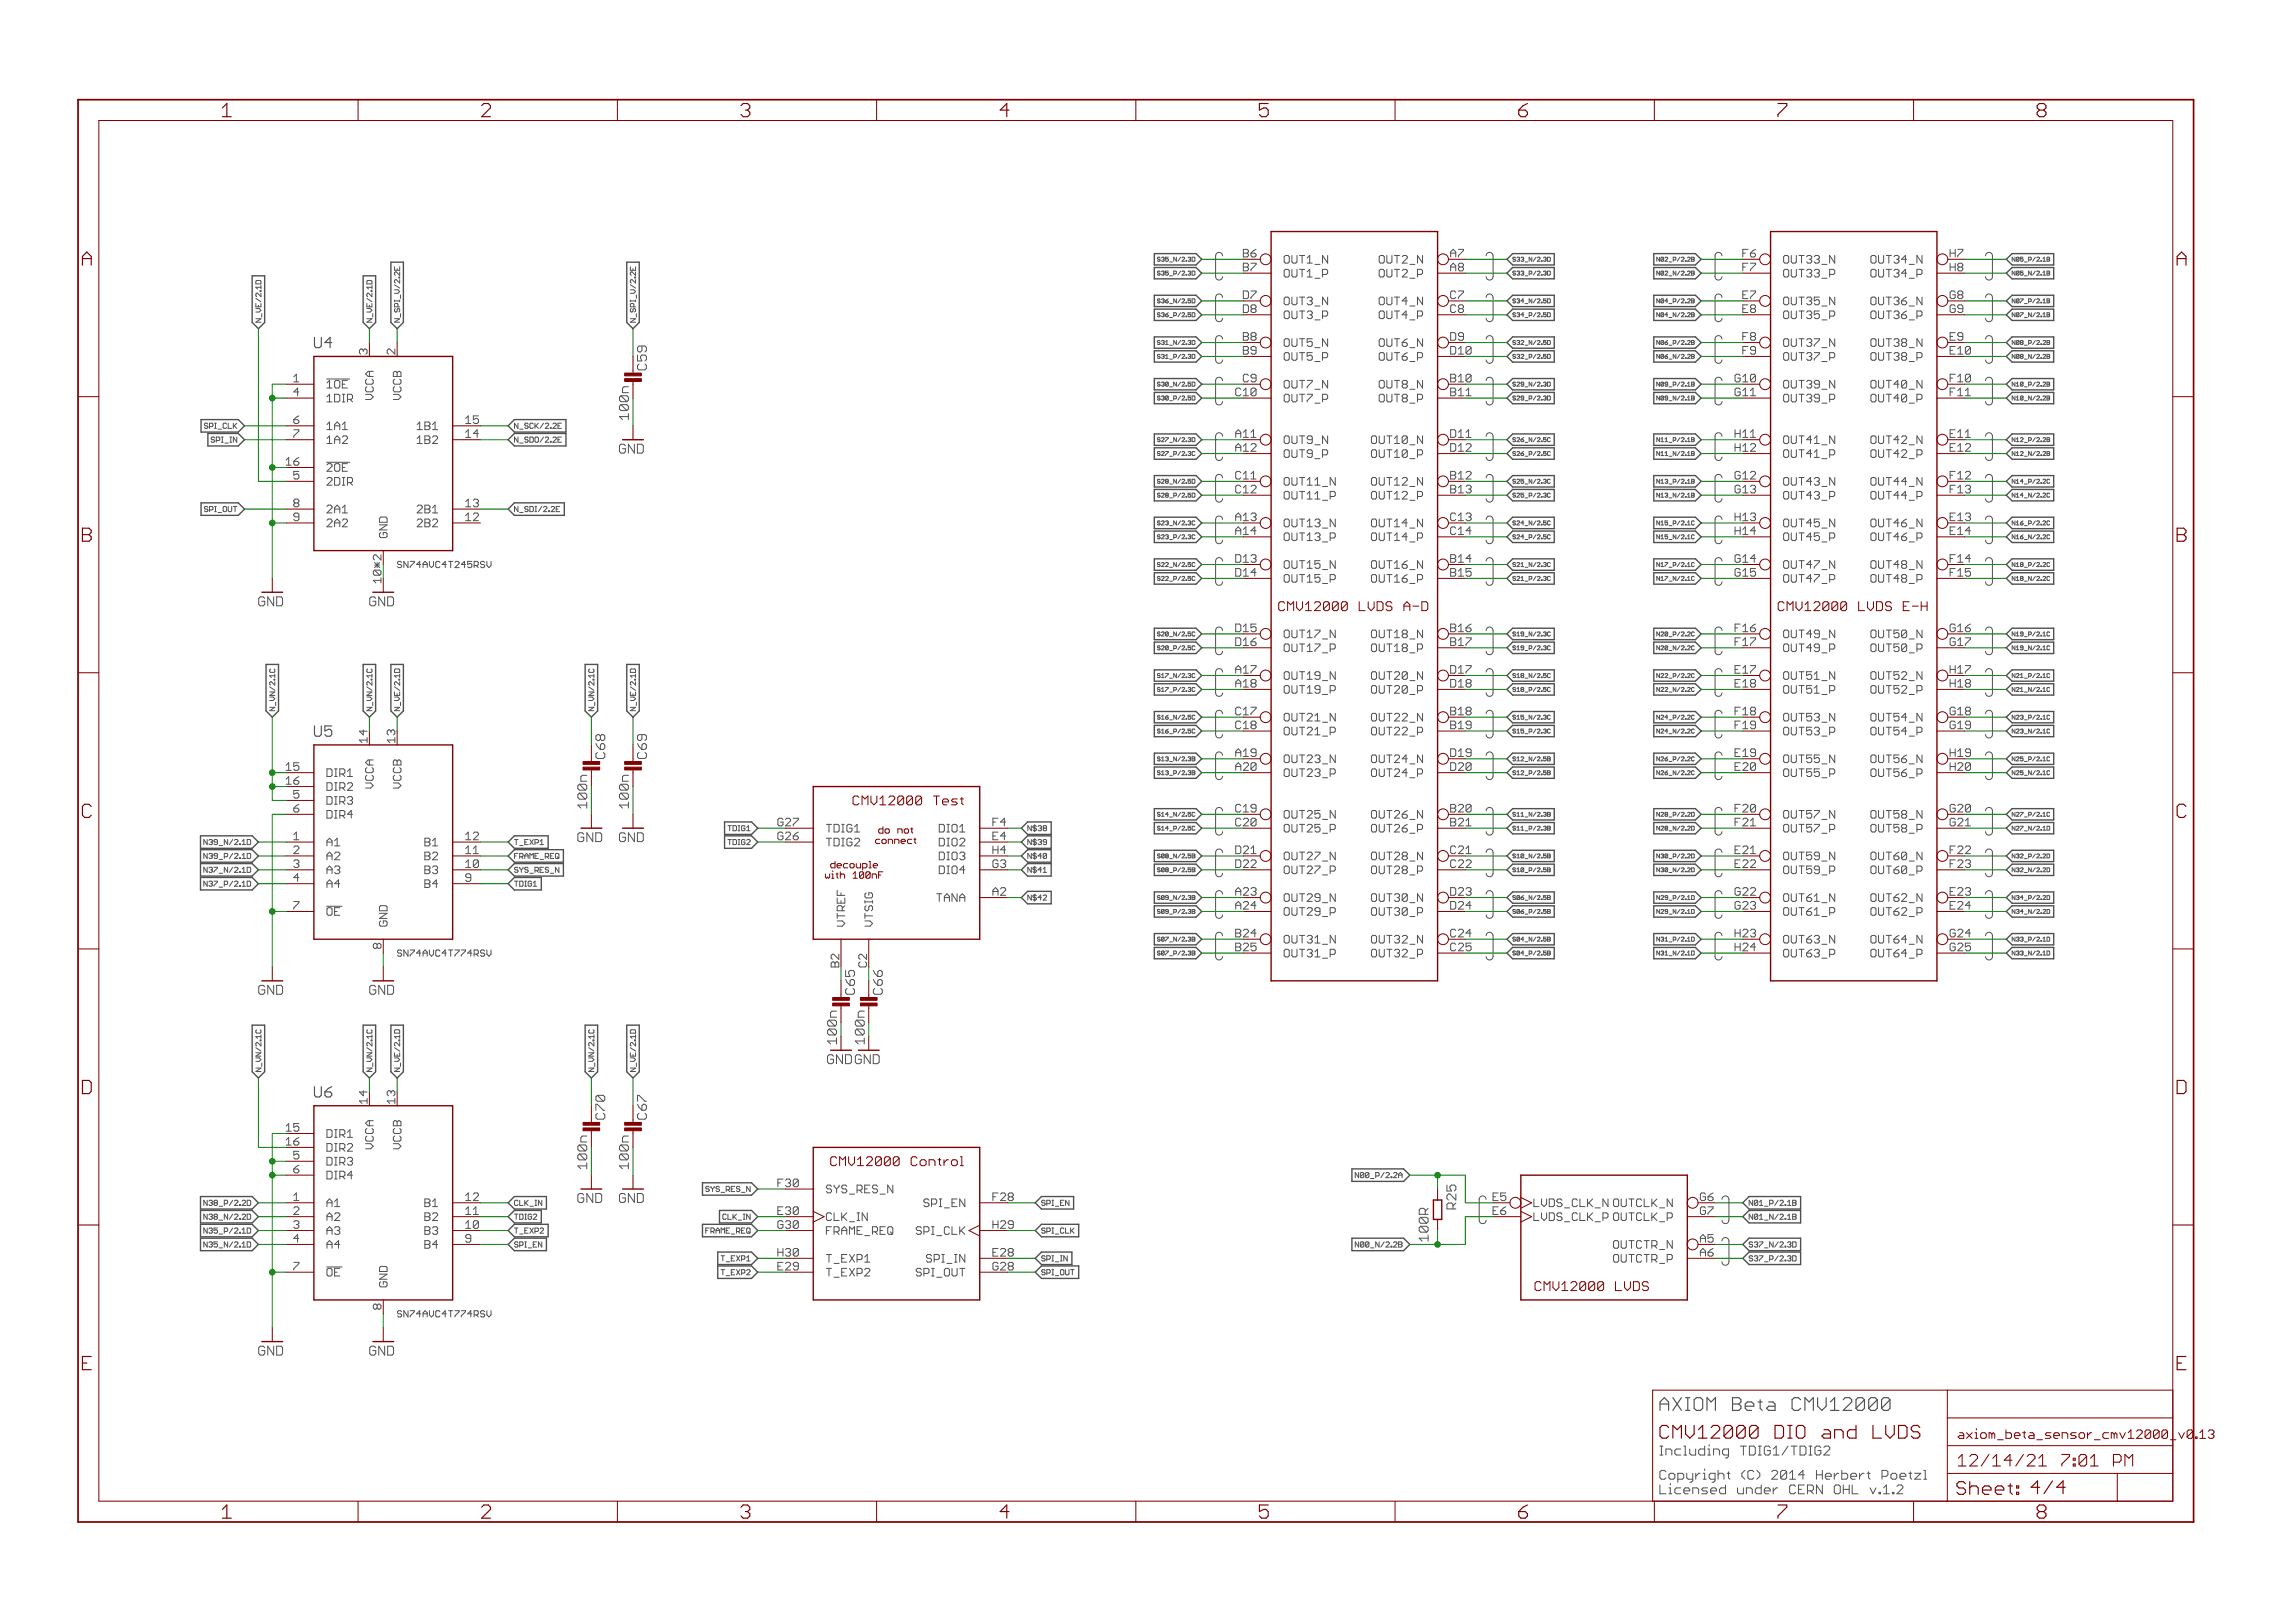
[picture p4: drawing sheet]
<svg xmlns="http://www.w3.org/2000/svg" width="420mm" height="297mm" viewBox="0 0 420 297" stroke-linecap="round" stroke-linejoin="round" font-family="sans-serif">
<defs><g id="words">
<g font-size="3.7" fill="#800000">
<text x="41.3" y="21.4">1</text>
<text x="88.7" y="21.4">2</text>
<text x="136.2" y="21.4">3</text>
<text x="183.7" y="21.4">4</text>
<text x="231.1" y="21.4">5</text>
<text x="278.6" y="21.4">6</text>
<text x="326" y="21.4">7</text>
<text x="373.5" y="21.4">8</text>
<text x="15.6" y="48.6">A</text>
<text x="399.1" y="48.6">A</text>
<text x="15.6" y="99.2">B</text>
<text x="399.1" y="99.2">B</text>
<text x="15.6" y="149.7">C</text>
<text x="399.1" y="149.7">C</text>
<text x="15.6" y="200.2">D</text>
<text x="399.1" y="200.2">D</text>
<text x="15.6" y="250.8">E</text>
<text x="399.1" y="250.8">E</text>
<text x="41.3" y="277.9">1</text>
<text x="88.7" y="277.9">2</text>
<text x="136.2" y="277.9">3</text>
<text x="183.7" y="277.9">4</text>
<text x="231.1" y="277.9">5</text>
<text x="278.6" y="277.9">6</text>
<text x="326" y="277.9">7</text>
<text x="373.5" y="277.9">8</text>
</g>
<text font-size="3.6" fill="#505050" x="304.4" y="258.2">AXIOM Beta CMV12000</text>
<g font-size="3.6" fill="#800000">
<text x="304.4" y="263.3">CMV12000 DIO and LVDS</text>
<text x="358.7" y="273.6">Sheet: 4/4</text>
</g>
<g font-size="3.2" fill="#800000">
<text x="359" y="268.4">12/14/21</text>
<text x="376.5" y="268.4">7:01 PM</text>
</g>
<g font-size="2.9" fill="#505050">
<text x="58" y="63.7">U4</text>
<text x="58" y="134.8">U5</text>
<text x="58" y="200.9">U6</text>
</g>
<g font-size="2.5" fill="#505050">
<text x="119" y="67.8" transform="rotate(-90 119 67.8)">C59</text>
<text x="111.3" y="138.9" transform="rotate(-90 111.3 138.9)">C68</text>
<text x="119" y="138.9" transform="rotate(-90 119 138.9)">C69</text>
<text x="157.1" y="182.1" transform="rotate(-90 157.1 182.1)">C65</text>
<text x="162.1" y="182.1" transform="rotate(-90 162.1 182.1)">C66</text>
<text x="111.3" y="204.9" transform="rotate(-90 111.3 204.9)">C70</text>
<text x="119" y="204.9" transform="rotate(-90 119 204.9)">C67</text>
<text x="267.2" y="221.1" transform="rotate(-90 267.2 221.1)">R25</text>
<text x="262.1" y="227" transform="rotate(-90 262.1 227)">100R</text>
<text x="304.4" y="266.4">Including TDIG1/TDIG2</text>
<text x="304.4" y="270.8">Copyright (C) 2014 Herbert Poetzl</text>
<text x="304.4" y="273.5">Licensed under CERN OHL v.1.2</text>
</g>
<g font-size="2.5" fill="#800000">
<text x="115.7" y="76.3" transform="rotate(-90 115.7 76.3)">100n</text>
<text x="113.9" y="83">GND</text>
<text x="47.9" y="110.9">GND</text>
<text x="68.2" y="110.9">GND</text>
<text x="235.7" y="111.8">CMV12000 LVDS A-D</text>
<text x="327.1" y="111.8">CMV12000 LVDS E-H</text>
<text x="108" y="147.4" transform="rotate(-90 108 147.4)">100n</text>
<text x="115.7" y="147.4" transform="rotate(-90 115.7 147.4)">100n</text>
<text x="157.8" y="147.4">CMV12000 Test</text>
<text x="106.3" y="154.1">GND</text>
<text x="113.9" y="154.1">GND</text>
<text x="47.9" y="182.1">GND</text>
<text x="68.2" y="182.1">GND</text>
<text x="152" y="194.7">GND GND</text>
<text x="108" y="213.5" transform="rotate(-90 108 213.5)">100n</text>
<text x="115.7" y="213.5" transform="rotate(-90 115.7 213.5)">100n</text>
<text x="153.3" y="213.4">CMV12000 Control</text>
<text x="106.3" y="220.1">GND</text>
<text x="113.9" y="220.1">GND</text>
<text x="281.5" y="236.3">CMV12000 LVDS</text>
<text x="47.9" y="248.1">GND</text>
<text x="68.2" y="248.1">GND</text>
</g>
<g font-size="2.5" fill="#008000">
<text x="153.8" y="190.6" transform="rotate(-90 153.8 190.6)">100n</text>
<text x="158.8" y="190.6" transform="rotate(-90 158.8 190.6)">100n</text>
</g>
<text font-size="2.3" fill="#800000" x="359" y="263.3">axiom_beta_sensor_cmv12000_v0.13</text>
<g font-size="2.1" fill="#505050">
<text x="228.3" y="47.1">B6</text>
<text x="266.1" y="47.1">A7</text>
<text x="319.8" y="47.1">F6</text>
<text x="357.5" y="47.1">H7</text>
<text x="228.3" y="49.6">B7</text>
<text x="235.6" y="48.2">OUT1_N</text>
<text x="235.6" y="50.8">OUT1_P</text>
<text x="253.6" y="48.2">OUT2_N</text>
<text x="253.6" y="50.8">OUT2_P</text>
<text x="266.1" y="49.6">A8</text>
<text x="319.8" y="49.6">F7</text>
<text x="327" y="48.2">OUT33_N</text>
<text x="327" y="50.8">OUT33_P</text>
<text x="343.8" y="48.2">OUT34_N</text>
<text x="343.8" y="50.8">OUT34_P</text>
<text x="357.5" y="49.6">H8</text>
<text x="228.3" y="54.7">D7</text>
<text x="228.3" y="57.3">D8</text>
<text x="235.6" y="55.8">OUT3_N</text>
<text x="235.6" y="58.4">OUT3_P</text>
<text x="253.6" y="55.8">OUT4_N</text>
<text x="253.6" y="58.4">OUT4_P</text>
<text x="266.1" y="54.7">C7</text>
<text x="266.1" y="57.3">C8</text>
<text x="319.8" y="54.7">E7</text>
<text x="319.8" y="57.3">E8</text>
<text x="327" y="55.8">OUT35_N</text>
<text x="327" y="58.4">OUT35_P</text>
<text x="343.8" y="55.8">OUT36_N</text>
<text x="343.8" y="58.4">OUT36_P</text>
<text x="357.5" y="54.7">G8</text>
<text x="357.5" y="57.3">G9</text>
<text x="67.8" y="64.9" transform="rotate(-90 67.8 64.9)">3</text>
<text x="72.9" y="64.9" transform="rotate(-90 72.9 64.9)">2</text>
<text x="228.3" y="62.3">B8</text>
<text x="228.3" y="64.9">B9</text>
<text x="235.6" y="63.5">OUT5_N</text>
<text x="235.6" y="66">OUT5_P</text>
<text x="253.6" y="66">OUT6_P</text>
<text x="253.6" y="63.5">OUT6_N</text>
<text x="266.1" y="64.9">D10</text>
<text x="266.1" y="62.3">D9</text>
<text x="319.8" y="62.3">F8</text>
<text x="319.8" y="64.9">F9</text>
<text x="327" y="63.5">OUT37_N</text>
<text x="327" y="66">OUT37_P</text>
<text x="343.8" y="66">OUT38_P</text>
<text x="343.8" y="63.5">OUT38_N</text>
<text x="357.5" y="64.9">E10</text>
<text x="357.5" y="62.3">E9</text>
<text x="54.4" y="70">1</text>
<text x="60.3" y="71.1">1OE</text>
<text x="228.3" y="70">C9</text>
<text x="235.6" y="71.1">OUT7_N</text>
<text x="253.6" y="71.1">OUT8_N</text>
<text x="266.1" y="70">B10</text>
<text x="318.5" y="70">G10</text>
<text x="327" y="71.1">OUT39_N</text>
<text x="343.8" y="71.1">OUT40_N</text>
<text x="357.5" y="70">F10</text>
<text x="54.4" y="72.5">4</text>
<text x="54.4" y="77.6">6</text>
<text x="60.3" y="73.6">1DIR</text>
<text x="68.9" y="72.7" transform="rotate(-90 68.9 72.7)">VCCA</text>
<text x="74" y="72.7" transform="rotate(-90 74 72.7)">VCCB</text>
<text x="85.7" y="77.6">15</text>
<text x="235.6" y="73.6">OUT7_P</text>
<text x="253.6" y="73.6">OUT8_P</text>
<text x="266.1" y="72.5">B11</text>
<text x="327" y="73.6">OUT39_P</text>
<text x="343.8" y="73.6">OUT40_P</text>
<text x="357.5" y="72.5">F11</text>
<text x="54.4" y="80.1">7</text>
<text x="60.3" y="78.7">1A1</text>
<text x="60.3" y="81.2">1A2</text>
<text x="77.2" y="78.7">1B1</text>
<text x="77.2" y="81.2">1B2</text>
<text x="85.7" y="80.1">14</text>
<text x="227" y="82.7">A12</text>
<text x="235.6" y="81.2">OUT9_N</text>
<text x="235.6" y="83.8">OUT9_P</text>
<text x="252.3" y="81.2">OUT10_N</text>
<text x="252.3" y="83.8">OUT10_P</text>
<text x="266.1" y="80.1">D11</text>
<text x="266.1" y="82.7">D12</text>
<text x="318.5" y="82.7">H12</text>
<text x="327" y="81.2">OUT41_N</text>
<text x="327" y="83.8">OUT41_P</text>
<text x="343.8" y="81.2">OUT42_N</text>
<text x="343.8" y="83.8">OUT42_P</text>
<text x="357.5" y="80.1">E11</text>
<text x="357.5" y="82.7">E12</text>
<text x="53.1" y="85.2">16</text>
<text x="54.4" y="87.7">5</text>
<text x="60.3" y="86.3">2OE</text>
<text x="60.3" y="88.8">2DIR</text>
<text x="227" y="87.7">C11</text>
<text x="235.6" y="88.8">OUT11_N</text>
<text x="252.3" y="88.8">OUT12_N</text>
<text x="266.1" y="87.7">B12</text>
<text x="327" y="88.8">OUT43_N</text>
<text x="343.8" y="88.8">OUT44_N</text>
<text x="357.5" y="87.7">F12</text>
<text x="54.4" y="92.8">8</text>
<text x="54.4" y="95.4">9</text>
<text x="60.3" y="93.9">2A1</text>
<text x="77.2" y="93.9">2B1</text>
<text x="85.7" y="92.8">13</text>
<text x="85.7" y="95.4">12</text>
<text x="227" y="95.4">A13</text>
<text x="235.6" y="91.4">OUT11_P</text>
<text x="252.3" y="91.4">OUT12_P</text>
<text x="266.1" y="90.3">B13</text>
<text x="266.1" y="95.4">C13</text>
<text x="318.5" y="90.3">G13</text>
<text x="318.5" y="95.4">H13</text>
<text x="327" y="91.4">OUT43_P</text>
<text x="343.8" y="91.4">OUT44_P</text>
<text x="357.5" y="90.3">F13</text>
<text x="357.5" y="95.4">E13</text>
<text x="60.3" y="96.5">2A2</text>
<text x="71.5" y="98.4" transform="rotate(-90 71.5 98.4)">GND</text>
<text x="77.2" y="96.5">2B2</text>
<text x="235.6" y="96.5">OUT13_N</text>
<text x="235.6" y="99">OUT13_P</text>
<text x="252.3" y="96.5">OUT14_N</text>
<text x="252.3" y="99">OUT14_P</text>
<text x="266.1" y="97.9">C14</text>
<text x="327" y="96.5">OUT45_N</text>
<text x="327" y="99">OUT45_P</text>
<text x="343.8" y="96.5">OUT46_N</text>
<text x="343.8" y="99">OUT46_P</text>
<text x="357.5" y="97.9">E14</text>
<text x="227" y="103">D13</text>
<text x="235.6" y="104.1">OUT15_N</text>
<text x="235.6" y="106.6">OUT15_P</text>
<text x="252.3" y="104.1">OUT16_N</text>
<text x="252.3" y="106.6">OUT16_P</text>
<text x="266.1" y="103">B14</text>
<text x="266.1" y="105.5">B15</text>
<text x="318.5" y="103">G14</text>
<text x="327" y="104.1">OUT47_N</text>
<text x="327" y="106.6">OUT47_P</text>
<text x="343.8" y="104.1">OUT48_N</text>
<text x="343.8" y="106.6">OUT48_P</text>
<text x="357.5" y="103">F14</text>
<text x="357.5" y="105.5">F15</text>
<text x="227" y="118.2">D16</text>
<text x="235.6" y="116.8">OUT17_N</text>
<text x="235.6" y="119.3">OUT17_P</text>
<text x="252.3" y="116.8">OUT18_N</text>
<text x="252.3" y="119.3">OUT18_P</text>
<text x="266.1" y="115.7">B16</text>
<text x="266.1" y="118.2">B17</text>
<text x="318.5" y="115.7">F16</text>
<text x="327" y="116.8">OUT49_N</text>
<text x="327" y="119.3">OUT49_P</text>
<text x="343.8" y="116.8">OUT50_N</text>
<text x="343.8" y="119.3">OUT50_P</text>
<text x="357.5" y="115.7">G16</text>
<text x="357.5" y="118.2">G17</text>
<text x="227" y="125.8">A18</text>
<text x="235.6" y="124.4">OUT19_N</text>
<text x="252.3" y="124.4">OUT20_N</text>
<text x="266.1" y="123.3">D17</text>
<text x="266.1" y="125.8">D18</text>
<text x="318.5" y="125.8">E18</text>
<text x="327" y="124.4">OUT51_N</text>
<text x="343.8" y="124.4">OUT52_N</text>
<text x="357.5" y="123.3">H17</text>
<text x="357.5" y="125.8">H18</text>
<text x="235.6" y="126.9">OUT19_P</text>
<text x="252.3" y="126.9">OUT20_P</text>
<text x="266.1" y="130.9">B18</text>
<text x="318.5" y="130.9">F18</text>
<text x="327" y="126.9">OUT51_P</text>
<text x="343.8" y="126.9">OUT52_P</text>
<text x="357.5" y="130.9">G18</text>
<text x="227" y="133.4">C18</text>
<text x="235.6" y="132">OUT21_N</text>
<text x="235.6" y="134.6">OUT21_P</text>
<text x="252.3" y="132">OUT22_N</text>
<text x="252.3" y="134.6">OUT22_P</text>
<text x="266.1" y="133.4">B19</text>
<text x="327" y="132">OUT53_N</text>
<text x="327" y="134.6">OUT53_P</text>
<text x="343.8" y="132">OUT54_N</text>
<text x="343.8" y="134.6">OUT54_P</text>
<text x="357.5" y="133.4">G19</text>
<text x="53.1" y="141.1">15</text>
<text x="53.1" y="143.6">16</text>
<text x="60.3" y="142.2">DIR1</text>
<text x="68.9" y="143.8" transform="rotate(-90 68.9 143.8)">VCCA</text>
<text x="74" y="143.8" transform="rotate(-90 74 143.8)">VCCB</text>
<text x="227" y="141.1">A20</text>
<text x="235.6" y="139.6">OUT23_N</text>
<text x="235.6" y="142.2">OUT23_P</text>
<text x="252.3" y="139.6">OUT24_N</text>
<text x="252.3" y="142.2">OUT24_P</text>
<text x="266.1" y="138.5">D19</text>
<text x="266.1" y="141.1">D20</text>
<text x="318.5" y="141.1">E20</text>
<text x="327" y="139.6">OUT55_N</text>
<text x="327" y="142.2">OUT55_P</text>
<text x="343.8" y="139.6">OUT56_N</text>
<text x="343.8" y="142.2">OUT56_P</text>
<text x="357.5" y="138.5">H19</text>
<text x="357.5" y="141.1">H20</text>
<text x="54.4" y="146.1">5</text>
<text x="54.4" y="148.7">6</text>
<text x="60.3" y="144.7">DIR2</text>
<text x="60.3" y="147.3">DIR3</text>
<text x="60.3" y="149.8">DIR4</text>
<text x="235.6" y="149.8">OUT25_N</text>
<text x="252.3" y="149.8">OUT26_N</text>
<text x="266.1" y="148.7">B20</text>
<text x="318.5" y="148.7">F20</text>
<text x="327" y="149.8">OUT57_N</text>
<text x="343.8" y="149.8">OUT58_N</text>
<text x="357.5" y="148.7">G20</text>
<text x="54.4" y="153.8">1</text>
<text x="60.3" y="154.9">A1</text>
<text x="78.5" y="154.9">B1</text>
<text x="85.7" y="153.8">12</text>
<text x="143.2" y="151.2">G27</text>
<text x="143.2" y="153.8">G26</text>
<text x="151.8" y="152.3">TDIG1</text>
<text x="151.8" y="154.9">TDIG2</text>
<text x="172.4" y="152.3">DIO1</text>
<text x="172.4" y="154.9">DIO2</text>
<text x="182.3" y="151.2">F4</text>
<text x="182.3" y="153.8">E4</text>
<text x="227" y="151.2">C20</text>
<text x="235.6" y="152.3">OUT25_P</text>
<text x="252.3" y="152.3">OUT26_P</text>
<text x="266.1" y="151.2">B21</text>
<text x="327" y="152.3">OUT57_P</text>
<text x="343.8" y="152.3">OUT58_P</text>
<text x="357.5" y="151.2">G21</text>
<text x="54.4" y="156.3">2</text>
<text x="54.4" y="158.8">3</text>
<text x="54.4" y="161.4">4</text>
<text x="60.3" y="157.4">A2</text>
<text x="60.3" y="160">A3</text>
<text x="78.5" y="157.4">B2</text>
<text x="78.5" y="160">B3</text>
<text x="85.7" y="156.3">11</text>
<text x="85.7" y="158.8">10</text>
<text x="85.7" y="161.4">9</text>
<text x="172.4" y="157.4">DIO3</text>
<text x="172.4" y="160">DIO4</text>
<text x="182.3" y="156.3">H4</text>
<text x="182.3" y="158.8">G3</text>
<text x="227" y="156.3">D21</text>
<text x="235.6" y="157.4">OUT27_N</text>
<text x="235.6" y="160">OUT27_P</text>
<text x="252.3" y="157.4">OUT28_N</text>
<text x="252.3" y="160">OUT28_P</text>
<text x="266.1" y="156.3">C21</text>
<text x="266.1" y="158.8">C22</text>
<text x="318.5" y="156.3">E21</text>
<text x="327" y="157.4">OUT59_N</text>
<text x="327" y="160">OUT59_P</text>
<text x="343.8" y="157.4">OUT60_N</text>
<text x="343.8" y="160">OUT60_P</text>
<text x="357.5" y="156.3">F22</text>
<text x="357.5" y="158.8">F23</text>
<text x="54.4" y="166.5">7</text>
<text x="60.3" y="167.6">OE</text>
<text x="60.3" y="162.5">A4</text>
<text x="78.5" y="162.5">B4</text>
<text x="172.4" y="165">TANA</text>
<text x="182.3" y="163.9">A2</text>
<text x="227" y="163.9">A23</text>
<text x="235.6" y="165">OUT29_N</text>
<text x="235.6" y="167.6">OUT29_P</text>
<text x="252.3" y="165">OUT30_N</text>
<text x="252.3" y="167.6">OUT30_P</text>
<text x="266.1" y="163.9">D23</text>
<text x="266.1" y="166.5">D24</text>
<text x="318.5" y="166.5">G23</text>
<text x="327" y="165">OUT61_N</text>
<text x="327" y="167.6">OUT61_P</text>
<text x="343.8" y="165">OUT62_N</text>
<text x="343.8" y="167.6">OUT62_P</text>
<text x="357.5" y="163.9">E23</text>
<text x="357.5" y="166.5">E24</text>
<text x="70.4" y="173.5" transform="rotate(-90 70.4 173.5)">8</text>
<text x="71.5" y="169.6" transform="rotate(-90 71.5 169.6)">GND</text>
<text x="155.3" y="169.6" transform="rotate(-90 155.3 169.6)">VTREF</text>
<text x="160.4" y="169.6" transform="rotate(-90 160.4 169.6)">VTSIG</text>
<text x="227" y="171.5">B24</text>
<text x="235.6" y="172.7">OUT31_N</text>
<text x="252.3" y="172.7">OUT32_N</text>
<text x="266.1" y="171.5">C24</text>
<text x="318.5" y="171.5">H23</text>
<text x="327" y="172.7">OUT63_N</text>
<text x="343.8" y="172.7">OUT64_N</text>
<text x="357.5" y="171.5">G24</text>
<text x="154.2" y="176.8" transform="rotate(-90 154.2 176.8)">B2</text>
<text x="159.2" y="176.8" transform="rotate(-90 159.2 176.8)">C2</text>
<text x="235.6" y="175.2">OUT31_P</text>
<text x="252.3" y="175.2">OUT32_P</text>
<text x="266.1" y="174.1">C25</text>
<text x="327" y="175.2">OUT63_P</text>
<text x="343.8" y="175.2">OUT64_P</text>
<text x="357.5" y="174.1">G25</text>
<text x="53.1" y="207.1">15</text>
<text x="53.1" y="209.6">16</text>
<text x="60.3" y="208.2">DIR1</text>
<text x="68.9" y="209.9" transform="rotate(-90 68.9 209.9)">VCCA</text>
<text x="74" y="209.9" transform="rotate(-90 74 209.9)">VCCB</text>
<text x="54.4" y="212.2">5</text>
<text x="54.4" y="214.7">6</text>
<text x="60.3" y="210.7">DIR2</text>
<text x="60.3" y="213.3">DIR3</text>
<text x="60.3" y="215.8">DIR4</text>
<text x="54.4" y="219.8">1</text>
<text x="60.3" y="220.9">A1</text>
<text x="78.5" y="220.9">B1</text>
<text x="85.7" y="219.8">12</text>
<text x="143.2" y="217.2">F30</text>
<text x="151.8" y="218.4">SYS_RES_N</text>
<text x="169.8" y="220.9">SPI_EN</text>
<text x="182.3" y="219.8">F28</text>
<text x="274" y="219.8">E5</text>
<text x="281.3" y="220.9">LVDS_CLK_N</text>
<text x="296.8" y="220.9">OUTCLK_N</text>
<text x="311.8" y="219.8">G6</text>
<text x="54.4" y="222.3">2</text>
<text x="54.4" y="224.9">3</text>
<text x="54.4" y="227.4">4</text>
<text x="60.3" y="223.4">A2</text>
<text x="60.3" y="226">A3</text>
<text x="78.5" y="223.4">B2</text>
<text x="78.5" y="226">B3</text>
<text x="85.7" y="222.3">11</text>
<text x="85.7" y="224.9">10</text>
<text x="85.7" y="227.4">9</text>
<text x="143.2" y="222.3">E30</text>
<text x="143.2" y="224.9">G30</text>
<text x="151.8" y="223.4">CLK_IN</text>
<text x="151.8" y="226">FRAME_REQ</text>
<text x="168.5" y="226">SPI_CLK</text>
<text x="182.3" y="224.9">H29</text>
<text x="274" y="222.3">E6</text>
<text x="281.3" y="223.4">LVDS_CLK_P</text>
<text x="296.8" y="223.4">OUTCLK_P</text>
<text x="311.8" y="222.3">G7</text>
<text x="311.8" y="227.4">A5</text>
<text x="54.4" y="232.5">7</text>
<text x="60.3" y="233.6">OE</text>
<text x="60.3" y="228.5">A4</text>
<text x="78.5" y="228.5">B4</text>
<text x="143.2" y="229.9">H30</text>
<text x="143.2" y="232.5">E29</text>
<text x="151.8" y="231.1">T_EXP1</text>
<text x="151.8" y="233.6">T_EXP2</text>
<text x="168.5" y="233.6">SPI_OUT</text>
<text x="169.8" y="231.1">SPI_IN</text>
<text x="182.3" y="229.9">E28</text>
<text x="182.3" y="232.5">G28</text>
<text x="296.8" y="228.5">OUTCTR_N</text>
<text x="296.8" y="231.1">OUTCTR_P</text>
<text x="311.8" y="229.9">A6</text>
<text x="70.4" y="239.6" transform="rotate(-90 70.4 239.6)">8</text>
<text x="71.5" y="235.6" transform="rotate(-90 71.5 235.6)">GND</text>
</g>
<g font-size="2.1" fill="#800000">
<text x="227" y="72.5">C10</text>
<text x="318.5" y="72.5">G11</text>
<text x="227" y="80.1">A11</text>
<text x="318.5" y="80.1">H11</text>
<text x="318.5" y="87.7">G12</text>
<text x="227" y="90.3">C12</text>
<text x="227" y="97.9">A14</text>
<text x="318.5" y="97.9">H14</text>
<text x="227" y="105.5">D14</text>
<text x="318.5" y="105.5">G15</text>
<text x="227" y="115.7">D15</text>
<text x="318.5" y="118.2">F17</text>
<text x="227" y="123.3">A17</text>
<text x="318.5" y="123.3">E17</text>
<text x="227" y="130.9">C17</text>
<text x="67.8" y="136" transform="rotate(-90 67.8 136)">14</text>
<text x="72.9" y="136" transform="rotate(-90 72.9 136)">13</text>
<text x="318.5" y="133.4">F19</text>
<text x="227" y="138.5">A19</text>
<text x="318.5" y="138.5">E19</text>
<text x="227" y="148.7">C19</text>
<text x="318.5" y="151.2">F21</text>
<text x="227" y="158.8">D22</text>
<text x="318.5" y="158.8">E22</text>
<text x="227" y="166.5">A24</text>
<text x="318.5" y="163.9">G22</text>
<text x="227" y="174.1">B25</text>
<text x="318.5" y="174.1">H24</text>
<text x="67.8" y="202" transform="rotate(-90 67.8 202)">14</text>
<text x="72.9" y="202" transform="rotate(-90 72.9 202)">13</text>
</g>
<text font-size="2.1" fill="#008000" x="70.4" y="106.3" transform="rotate(-90 70.4 106.3)">10*2</text>
<g font-size="1.8" fill="#505050">
<text x="73.3" y="104">SN74AVC4T245RSV</text>
<text x="73.3" y="175.1">SN74AVC4T774RSV</text>
<text x="73.3" y="241.1">SN74AVC4T774RSV</text>
</g>
<g font-size="1.8" fill="#800000">
<text x="160.9" y="154.4">connect</text>
<text x="161.4" y="152.5">do not</text>
<text x="151.7" y="160.8">with 100nF</text>
<text x="152.7" y="158.9">decouple</text>
</g>
<g font-size="1.4" fill="#505050">
<text x="48.4" y="59" transform="rotate(-90 48.4 59)">N_VE/2.1D</text>
<text x="68.7" y="59" transform="rotate(-90 68.7 59)">N_VE/2.1D</text>
<text x="73.8" y="59" transform="rotate(-90 73.8 59)">N_SPI_V/2.2E</text>
<text x="116.9" y="59" transform="rotate(-90 116.9 59)">N_SPI_V/2.2E</text>
<text x="38.2" y="78.4">SPI_CLK</text>
<text x="39.1" y="81">SPI_IN</text>
<text x="94.7" y="78.4">N_SCK/2.2E</text>
<text x="94.7" y="81">N_SDO/2.2E</text>
<text x="38.2" y="93.7">SPI_OUT</text>
<text x="94.7" y="93.7">N_SDI/2.2E</text>
<text x="50.9" y="130.1" transform="rotate(-90 50.9 130.1)">N_VN/2.1C</text>
<text x="68.7" y="130.1" transform="rotate(-90 68.7 130.1)">N_VN/2.1C</text>
<text x="73.8" y="130.1" transform="rotate(-90 73.8 130.1)">N_VE/2.1D</text>
<text x="109.3" y="130.1" transform="rotate(-90 109.3 130.1)">N_VN/2.1C</text>
<text x="116.9" y="130.1" transform="rotate(-90 116.9 130.1)">N_VE/2.1D</text>
<text x="38.2" y="154.6">N39_N/2.1D</text>
<text x="94.7" y="154.6">T_EXP1</text>
<text x="133.9" y="152.1">TDIG1</text>
<text x="133.9" y="154.6">TDIG2</text>
<text x="188.7" y="152.1">N$38</text>
<text x="188.7" y="154.6">N$39</text>
<text x="38.2" y="157.2">N39_P/2.1D</text>
<text x="38.2" y="159.7">N37_N/2.1D</text>
<text x="94.7" y="157.2">FRAME_REQ</text>
<text x="94.7" y="159.7">SYS_RES_N</text>
<text x="188.7" y="157.2">N$40</text>
<text x="188.7" y="159.7">N$41</text>
<text x="38.2" y="162.2">N37_P/2.1D</text>
<text x="94.7" y="162.2">TDIG1</text>
<text x="188.7" y="164.8">N$42</text>
<text x="48.4" y="196.1" transform="rotate(-90 48.4 196.1)">N_VN/2.1C</text>
<text x="68.7" y="196.1" transform="rotate(-90 68.7 196.1)">N_VN/2.1C</text>
<text x="73.8" y="196.1" transform="rotate(-90 73.8 196.1)">N_VE/2.1D</text>
<text x="109.3" y="196.1" transform="rotate(-90 109.3 196.1)">N_VN/2.1C</text>
<text x="116.9" y="196.1" transform="rotate(-90 116.9 196.1)">N_VE/2.1D</text>
<text x="249" y="215.6">N00_P/2.2A</text>
<text x="38.2" y="220.7">N38_P/2.2D</text>
<text x="94.7" y="220.7">CLK_IN</text>
<text x="130.5" y="218.1">SYS_RES_N</text>
<text x="191.2" y="220.7">SPI_EN</text>
<text x="320.7" y="220.7">N01_P/2.1B</text>
<text x="38.2" y="223.2">N38_N/2.2D</text>
<text x="38.2" y="225.7">N35_P/2.1D</text>
<text x="94.7" y="225.7">T_EXP2</text>
<text x="94.7" y="223.2">TDIG2</text>
<text x="130.5" y="225.7">FRAME_REQ</text>
<text x="133.1" y="223.2">CLK_IN</text>
<text x="191.2" y="225.7">SPI_CLK</text>
<text x="320.7" y="223.2">N01_N/2.1B</text>
<text x="38.2" y="228.3">N35_N/2.1D</text>
<text x="94.7" y="228.3">SPI_EN</text>
<text x="133.1" y="230.8">T_EXP1</text>
<text x="133.1" y="233.3">T_EXP2</text>
<text x="191.2" y="233.3">SPI_OUT</text>
<text x="191.2" y="230.8">SPI_IN</text>
<text x="249" y="228.3">N00_N/2.2B</text>
<text x="320.7" y="228.3">S37_N/2.3D</text>
<text x="320.7" y="230.8">S37_P/2.3D</text>
</g>
<g font-size="1.1" fill="#505050">
<text x="212.5" y="47.9">S35_N/2.3D</text>
<text x="277.5" y="47.9">S33_N/2.3D</text>
<text x="304" y="47.9">N02_P/2.2B</text>
<text x="368.9" y="47.9">N05_P/2.1B</text>
<text x="212.5" y="50.4">S35_P/2.3D</text>
<text x="277.5" y="50.4">S33_P/2.3D</text>
<text x="304" y="50.4">N02_N/2.2B</text>
<text x="368.9" y="50.4">N05_N/2.1B</text>
<text x="212.5" y="58">S36_P/2.5D</text>
<text x="212.5" y="55.5">S36_N/2.5D</text>
<text x="277.5" y="55.5">S34_N/2.5D</text>
<text x="277.5" y="58">S34_P/2.5D</text>
<text x="304" y="55.5">N04_P/2.2B</text>
<text x="304" y="58">N04_N/2.2B</text>
<text x="368.9" y="55.5">N07_P/2.1B</text>
<text x="368.9" y="58">N07_N/2.1B</text>
<text x="212.5" y="63.1">S31_N/2.3D</text>
<text x="212.5" y="65.6">S31_P/2.3D</text>
<text x="277.5" y="63.1">S32_N/2.5D</text>
<text x="277.5" y="65.6">S32_P/2.5D</text>
<text x="304" y="63.1">N06_P/2.2B</text>
<text x="304" y="65.6">N06_N/2.2B</text>
<text x="368.9" y="63.1">N08_P/2.2B</text>
<text x="368.9" y="65.6">N08_N/2.2B</text>
<text x="212.5" y="70.7">S30_N/2.5D</text>
<text x="277.5" y="70.7">S29_N/2.3D</text>
<text x="304" y="70.7">N09_P/2.1B</text>
<text x="368.9" y="70.7">N10_P/2.2B</text>
<text x="212.5" y="73.2">S30_P/2.5D</text>
<text x="277.5" y="73.3">S29_P/2.3D</text>
<text x="304" y="73.2">N09_N/2.1B</text>
<text x="368.9" y="73.3">N10_N/2.2B</text>
<text x="212.5" y="80.9">S27_N/2.3D</text>
<text x="212.5" y="83.4">S27_P/2.3C</text>
<text x="277.5" y="80.9">S26_N/2.5C</text>
<text x="277.5" y="83.4">S26_P/2.5C</text>
<text x="304" y="80.9">N11_P/2.1B</text>
<text x="304" y="83.4">N11_N/2.1B</text>
<text x="368.9" y="80.9">N12_P/2.2B</text>
<text x="368.9" y="83.4">N12_N/2.2B</text>
<text x="212.5" y="88.5">S28_N/2.5D</text>
<text x="277.5" y="88.5">S25_N/2.3C</text>
<text x="304" y="88.5">N13_P/2.1B</text>
<text x="368.9" y="88.5">N14_P/2.2C</text>
<text x="212.5" y="91">S28_P/2.5D</text>
<text x="277.5" y="91">S25_P/2.3C</text>
<text x="304" y="91">N13_N/2.1B</text>
<text x="368.9" y="91">N14_N/2.2C</text>
<text x="212.5" y="96.1">S23_N/2.3C</text>
<text x="212.5" y="98.6">S23_P/2.3C</text>
<text x="277.5" y="96.1">S24_N/2.5C</text>
<text x="277.5" y="98.7">S24_P/2.5C</text>
<text x="304" y="96.1">N15_P/2.1C</text>
<text x="304" y="98.6">N15_N/2.1C</text>
<text x="368.9" y="96.1">N16_P/2.2C</text>
<text x="368.9" y="98.7">N16_N/2.2C</text>
<text x="212.5" y="103.7">S22_N/2.5C</text>
<text x="212.5" y="106.3">S22_P/2.5C</text>
<text x="277.5" y="103.7">S21_N/2.3C</text>
<text x="277.5" y="106.3">S21_P/2.3C</text>
<text x="304" y="103.7">N17_P/2.1C</text>
<text x="304" y="106.3">N17_N/2.1C</text>
<text x="368.9" y="103.7">N18_P/2.2C</text>
<text x="368.9" y="106.3">N18_N/2.2C</text>
<text x="212.5" y="116.4">S20_N/2.5C</text>
<text x="212.5" y="119">S20_P/2.5C</text>
<text x="277.5" y="116.4">S19_N/2.3C</text>
<text x="277.5" y="119">S19_P/2.3C</text>
<text x="304" y="116.4">N20_P/2.2C</text>
<text x="304" y="119">N20_N/2.2C</text>
<text x="368.9" y="116.4">N19_P/2.1C</text>
<text x="368.9" y="119">N19_N/2.1C</text>
<text x="212.5" y="124">S17_N/2.3C</text>
<text x="277.5" y="124">S18_N/2.5C</text>
<text x="304" y="124">N22_P/2.2C</text>
<text x="368.9" y="124">N21_P/2.1C</text>
<text x="212.5" y="126.6">S17_P/2.3C</text>
<text x="212.5" y="131.7">S16_N/2.5C</text>
<text x="277.5" y="126.6">S18_P/2.5C</text>
<text x="277.5" y="131.7">S15_N/2.3C</text>
<text x="304" y="126.6">N22_N/2.2C</text>
<text x="304" y="131.7">N24_P/2.2C</text>
<text x="368.9" y="126.6">N21_N/2.1C</text>
<text x="368.9" y="131.7">N23_P/2.1C</text>
<text x="212.5" y="134.2">S16_P/2.5C</text>
<text x="277.5" y="134.2">S15_P/2.3C</text>
<text x="304" y="134.2">N24_N/2.2C</text>
<text x="368.9" y="134.2">N23_N/2.1C</text>
<text x="212.5" y="139.3">S13_N/2.3B</text>
<text x="212.5" y="141.8">S13_P/2.3B</text>
<text x="277.5" y="139.3">S12_N/2.5B</text>
<text x="277.5" y="141.8">S12_P/2.5B</text>
<text x="304" y="139.3">N26_P/2.2C</text>
<text x="304" y="141.8">N26_N/2.2C</text>
<text x="368.9" y="139.3">N25_P/2.1C</text>
<text x="368.9" y="141.8">N25_N/2.1C</text>
<text x="212.5" y="149.4">S14_N/2.5C</text>
<text x="277.5" y="149.4">S11_N/2.3B</text>
<text x="304" y="149.4">N28_P/2.2D</text>
<text x="368.9" y="149.4">N27_P/2.1C</text>
<text x="212.5" y="152">S14_P/2.5C</text>
<text x="277.5" y="152">S11_P/2.3B</text>
<text x="304" y="152">N28_N/2.2D</text>
<text x="368.9" y="152">N27_N/2.1D</text>
<text x="212.5" y="157.1">S08_N/2.5B</text>
<text x="212.5" y="159.6">S08_P/2.5B</text>
<text x="277.5" y="157.1">S10_N/2.5B</text>
<text x="277.5" y="159.6">S10_P/2.5B</text>
<text x="304" y="157.1">N30_P/2.2D</text>
<text x="304" y="159.6">N30_N/2.2D</text>
<text x="368.9" y="157.1">N32_P/2.2D</text>
<text x="368.9" y="159.6">N32_N/2.2D</text>
<text x="212.5" y="164.7">S09_N/2.3B</text>
<text x="212.5" y="167.2">S09_P/2.3B</text>
<text x="277.5" y="164.7">S06_N/2.5B</text>
<text x="277.5" y="167.2">S06_P/2.5B</text>
<text x="304" y="164.7">N29_P/2.1D</text>
<text x="304" y="167.2">N29_N/2.1D</text>
<text x="368.9" y="164.7">N34_P/2.2D</text>
<text x="368.9" y="167.2">N34_N/2.2D</text>
<text x="212.5" y="172.3">S07_N/2.3B</text>
<text x="277.5" y="172.3">S04_N/2.5B</text>
<text x="304" y="172.3">N31_P/2.1D</text>
<text x="368.9" y="172.3">N33_P/2.1D</text>
<text x="212.5" y="174.8">S07_P/2.3B</text>
<text x="277.5" y="174.8">S04_P/2.5B</text>
<text x="304" y="174.8">N31_N/2.1D</text>
<text x="368.9" y="174.8">N33_N/2.1D</text>
</g>
</g></defs>
<g fill="none" stroke="#505050" stroke-width=".18">
<path d="M211.9 47.7l.4 .1M211.9 50.2l.4 .2M211.9 57.8l.4 .2M211.9 55.3l.4 .1M212.3 47.1l-.4 .1 .1 .3h.3M212.3 49.6l-.4 .1 .1 .3h.3M212.3 54.7l-.4 .1 .1 .3h.3M212.3 57.2l-.4 .2 .1 .2h.3M223.8 54.4a.63 .63 0 0 0-.6-.6 .63 .63 0 0 0-.7 .6v3.9a.63 .63 0 0 0 .7 .6 .63 .63 0 0 0 .6-.6M223.8 46.8a.63 .63 0 0 0-.6-.6 .63 .63 0 0 0-.7 .6v3.8a.63 .63 0 0 0 .7 .7 .63 .63 0 0 0 .6-.7M227.6 46.3h.7M227.6 48.9h.7"/>
<path d="M228.3 45.6h-.7v1.4h.7M228.3 48.2h-.7v1.4h.7M228.3 53.3h-.7v1.4h.7M228.3 55.8h-.7v1.4h.7M253.2 46.8h-.5l-.2 .2v.9l.2 .3h.5M253.2 49.3h-.5l-.2 .2v1l.2 .2h.5M253.2 54.4h-.5l-.2 .2v.9l.2 .3h.5M253.2 56.9h-.5l-.2 .2v1l.2 .2h.5M272.1 46.8a.63 .63 0 0 1 .6-.6 .63 .63 0 0 1 .6 .6v3.8a.63 .63 0 0 1-.6 .7 .63 .63 0 0 1-.6-.7M272.1 54.4a.63 .63 0 0 1 .6-.6 .63 .63 0 0 1 .6 .6v3.9a.63 .63 0 0 1-.6 .6 .63 .63 0 0 1-.6-.6M277 47.7l.3 .1M277 50.2l.3 .2"/>
<path d="M277 57.8l.3 .2M277 55.3l.3 .1M277.3 47.1l-.3 .1 .1 .3h.2M277.3 49.6l-.3 .1 .1 .3h.2M277.3 57.2l-.3 .2 .1 .2h.2M277.3 54.7l-.3 .1 .1 .3h.2M303.3 47.8v-.7l.5 .7M303.3 50.4v-.8l.5 .8M303.3 55.4v-.7l.5 .7M303.3 58v-.8l.5 .8M315.3 46.8a.63 .63 0 0 0-.7-.6 .63 .63 0 0 0-.6 .6v3.8a.63 .63 0 0 0 .6 .7 .63 .63 0 0 0 .7-.7M315.3 54.4a.63 .63 0 0 0-.7-.6 .63 .63 0 0 0-.6 .6v3.9a.63 .63 0 0 0 .6 .6 .63 .63 0 0 0 .7-.6"/>
<path d="M319.1 46.3h.4M319.1 48.9h.4M319.1 54h.4M319.1 56.5h.4M320 45.6h-.9v1.4M320 48.2h-.9v1.4M320 53.3h-.9v1.4h.9M320 55.8h-.9v1.4h.9M343.2 46.8h-.4l-.3 .2v.9l.3 .3h.4M343.2 49.3h-.4l-.3 .2v1l.3 .2h.4M343.2 54.4h-.4l-.3 .2v.9l.3 .3h.4M343.2 56.9h-.4l-.3 .2v1l.3 .2h.4"/>
<path d="M363.5 54.4a.63 .63 0 0 1 .6-.6 .63 .63 0 0 1 .7 .6v3.9a.63 .63 0 0 1-.7 .6 .63 .63 0 0 1-.6-.6M363.5 46.8a.63 .63 0 0 1 .6-.6 .63 .63 0 0 1 .7 .6v3.8a.63 .63 0 0 1-.7 .7 .63 .63 0 0 1-.6-.7M368.4 47.8v-.7l.5 .7M368.4 50.4v-.8l.5 .8M368.4 55.4v-.7l.5 .7M368.4 58v-.8l.5 .8M37.4 78.2l.2 .2h.3M37.9 77.4h-.3l-.2 .2 .2 .3h.3M38.8 80l-.1 .2 .1 .3M53.8 69.9h.9M54.3 68.5l-.5 .5M59.8 69.4h4.2"/>
<path d="M76.4 78.6h.9M76.8 77.2l-.4 .5M76.8 79.8l-.4 .4M94.2 78.4v-1l.6 1M211.9 62.9l.4 .2M211.9 65.5l.4 .1M211.9 70.5l.4 .2M211.9 73.1l.4 .1M212.3 62.3l-.4 .1 .1 .3h.3M212.3 64.9l-.4 .1 .1 .2h.3M212.3 69.9l-.4 .2 .1 .2h.3M212.3 72.5l-.4 .1 .1 .3h.3"/>
<path d="M223.8 79.8a.63 .63 0 0 0-.6-.6 .63 .63 0 0 0-.7 .6v3.9a.63 .63 0 0 0 .7 .6 .63 .63 0 0 0 .6-.6M223.8 69.7a.63 .63 0 0 0-.6-.7 .63 .63 0 0 0-.7 .7v3.8a.63 .63 0 0 0 .7 .6 .63 .63 0 0 0 .6-.6M223.8 62.1a.63 .63 0 0 0-.6-.7 .63 .63 0 0 0-.7 .7v3.8a.63 .63 0 0 0 .7 .6 .63 .63 0 0 0 .6-.6M226.2 79.4h1M226.5 71l-.3 .3v.9l.3 .2M226.7 78.7l-.5 .4v1M227.6 61.6h.7M227.6 64.1h.7M227.9 68.5l-.3 .2v1l.3 .2M228.3 60.9h-.7v1.4h.7M228.3 63.4h-.7v1.4h.7M251.8 79.8h-.5l-.2 .2v.9l.2 .3h.5"/>
<path d="M253.2 62h-.5l-.2 .2v1l.2 .2h.5M253.2 64.5h-.5l-.2 .3v.9l.2 .2h.5M253.2 69.6h-.5l-.2 .2v1l.2 .2h.5M253.2 72.2h-.5l-.2 .2v.9l.2 .3h.5M272.1 62.1a.63 .63 0 0 1 .6-.7 .63 .63 0 0 1 .6 .7v3.8a.63 .63 0 0 1-.6 .6 .63 .63 0 0 1-.6-.6M272.1 69.7a.63 .63 0 0 1 .6-.7 .63 .63 0 0 1 .6 .7v3.8a.63 .63 0 0 1-.6 .6 .63 .63 0 0 1-.6-.6M272.1 79.8a.63 .63 0 0 1 .6-.6 .63 .63 0 0 1 .6 .6v3.9a.63 .63 0 0 1-.6 .6 .63 .63 0 0 1-.6-.6M277 62.9l.3 .2M277 65.5l.3 .1M277 70.5l.3 .2M277 73.1l.3 .1M277.3 62.3l-.3 .1 .1 .3h.2"/>
<path d="M277.3 64.9l-.3 .1 .1 .2h.2M277.3 69.9l-.3 .2 .1 .2h.2M277.3 72.5l-.3 .1 .1 .3h.2M303.3 63.1v-.8l.5 .8M303.3 65.6v-.7l.5 .7M303.3 70.7v-.8l.5 .8M303.3 73.2v-.7l.5 .7M315.3 62.1a.63 .63 0 0 0-.7-.7 .63 .63 0 0 0-.6 .7v3.8a.63 .63 0 0 0 .6 .6 .63 .63 0 0 0 .7-.6M315.3 69.7a.63 .63 0 0 0-.7-.7 .63 .63 0 0 0-.6 .7v3.8a.63 .63 0 0 0 .6 .6 .63 .63 0 0 0 .7-.6M315.3 79.8a.63 .63 0 0 0-.7-.6 .63 .63 0 0 0-.6 .6v3.9a.63 .63 0 0 0 .6 .6 .63 .63 0 0 0 .7-.6M317.6 79.4h1M317.6 78.7v1.4"/>
<path d="M317.9 71l-.3 .3v.9l.3 .2M317.9 68.5l-.3 .2v1l.3 .2M319.1 61.6h.4M319.1 64.1h.4M320 60.9h-.9v1.4M320 63.4h-.9v1.4M343.2 64.5h-.4l-.3 .3v.9l.3 .2h.4M343.2 62h-.4l-.3 .2v1l.3 .2h.4M343.2 69.6h-.4l-.3 .2v1l.3 .2h.4M343.2 72.2h-.4l-.3 .2v.9l.3 .3h.4M343.2 79.8h-.4l-.3 .2v.9l.3 .3h.4M363.5 79.8a.63 .63 0 0 1 .6-.6 .63 .63 0 0 1 .7 .6v3.9a.63 .63 0 0 1-.7 .6 .63 .63 0 0 1-.6-.6"/>
<path d="M363.5 69.7a.63 .63 0 0 1 .6-.7 .63 .63 0 0 1 .7 .7v3.8a.63 .63 0 0 1-.7 .6 .63 .63 0 0 1-.6-.6M363.5 62.1a.63 .63 0 0 1 .6-.7 .63 .63 0 0 1 .7 .7v3.8a.63 .63 0 0 1-.7 .6 .63 .63 0 0 1-.6-.6M368.4 63.1v-.8l.5 .8M368.4 65.6v-.7l.5 .7M368.4 70.7v-.8l.5 .8M368.4 73.2v-.7l.5 .7M37.4 93.5l.2 .1h.3M37.9 92.7h-.3l-.2 .2 .2 .3h.3M38.7 80.8l.1 .1M52.4 85.1h.9M52.9 83.7l-.5 .5M53.8 87.4l.2 .3"/>
<path d="M54.7 86.3h-.9v.7l.5-.3M59.8 84.6h4.2M76.4 81.2h.9M77.1 95h-.5l-.2 .2M77.1 92.5h-.5l-.2 .2M77.3 95.5l-.9 .9h.9M77.3 92.9l-.9 1h.9M94.2 80.9v-.9l.6 .9M94.2 93.6v-.9l.6 .9M211.9 80.7l.4 .1M211.9 83.2l.4 .2M211.9 95.9l.4 .2"/>
<path d="M211.9 98.5l.4 .1M211.9 88.3l.4 .2M211.9 90.9l.4 .1M212.3 80.1l-.4 .1 .1 .3h.3M212.3 82.6l-.4 .2 .1 .2h.3M212.3 87.7l-.4 .1 .1 .3h.3M212.3 90.3l-.4 .1 .1 .2h.3M212.3 95.3l-.4 .2 .1 .2h.3M212.3 97.9l-.4 .1 .1 .2h.3M223.8 95.1a.63 .63 0 0 0-.6-.7 .63 .63 0 0 0-.7 .7v3.8a.63 .63 0 0 0 .7 .6 .63 .63 0 0 0 .6-.6M223.8 87.5a.63 .63 0 0 0-.6-.7 .63 .63 0 0 0-.7 .7v3.8a.63 .63 0 0 0 .7 .6 .63 .63 0 0 0 .6-.6M226.2 81.9h1"/>
<path d="M226.2 94.6h1M226.2 97.1h1M226.5 86.3l-.3 .2v.9l.3 .3M226.5 88.8l-.3 .2v1l.3 .2M226.7 81.2l-.5 .5v.9M226.7 93.9l-.5 .5v.9M226.7 96.4l-.5 .5v.9M251.8 82.3h-.5l-.2 .2v1l.2 .2h.5M251.8 87.4h-.5l-.2 .2v1l.2 .2h.5M251.8 89.9h-.5l-.2 .3v.9l.2 .2h.5M251.8 95h-.5l-.2 .2v1l.2 .2h.5M251.8 97.5h-.5l-.2 .3v.9l.2 .2h.5"/>
<path d="M272.1 87.5a.63 .63 0 0 1 .6-.7 .63 .63 0 0 1 .6 .7v3.8a.63 .63 0 0 1-.6 .6 .63 .63 0 0 1-.6-.6M272.1 95.1a.63 .63 0 0 1 .6-.7 .63 .63 0 0 1 .6 .7v3.8a.63 .63 0 0 1-.6 .6 .63 .63 0 0 1-.6-.6M277 80.7l.3 .1M277 83.2l.3 .2M277 95.9l.3 .2M277 98.5l.3 .1M277 88.3l.3 .2M277 90.9l.3 .1M277.3 80.1l-.3 .1 .1 .3h.2M277.3 82.6l-.3 .2 .1 .2h.2M277.3 87.7l-.3 .1 .1 .3h.2M277.3 90.3l-.3 .1 .1 .2h.2"/>
<path d="M277.3 95.3l-.3 .2 .1 .2h.2M277.3 97.9l-.3 .1 .1 .2h.2M303.3 80.8v-.7l.5 .7M303.3 83.4v-.8l.5 .8M303.3 88.5v-.8l.5 .8M303.3 91v-.7l.5 .7M303.3 96.1v-.8l.5 .8M303.3 98.6v-.7l.5 .7M315.3 87.5a.63 .63 0 0 0-.7-.7 .63 .63 0 0 0-.6 .7v3.8a.63 .63 0 0 0 .6 .6 .63 .63 0 0 0 .7-.6M315.3 95.1a.63 .63 0 0 0-.7-.7 .63 .63 0 0 0-.6 .7v3.8a.63 .63 0 0 0 .6 .6 .63 .63 0 0 0 .7-.6M317.6 81.9h1M317.6 94.6h1"/>
<path d="M317.6 97.1h1M317.6 81.2v1.4M317.6 93.9v1.4M317.6 96.4v1.4M317.9 86.3l-.3 .2v.9l.3 .3M317.9 88.8l-.3 .2v1l.3 .2M343.2 82.3h-.4l-.3 .2v1l.3 .2h.4M343.2 87.4h-.4l-.3 .2v1l.3 .2h.4M343.2 89.9h-.4l-.3 .3v.9l.3 .2h.4M343.2 95h-.4l-.3 .2v1l.3 .2h.4M343.2 97.5h-.4l-.3 .3v.9l.3 .2h.4M363.5 95.1a.63 .63 0 0 1 .6-.7 .63 .63 0 0 1 .7 .7v3.8a.63 .63 0 0 1-.7 .6 .63 .63 0 0 1-.6-.6"/>
<path d="M363.5 87.5a.63 .63 0 0 1 .6-.7 .63 .63 0 0 1 .7 .7v3.8a.63 .63 0 0 1-.7 .6 .63 .63 0 0 1-.6-.6M368.4 80.8v-.7l.5 .7M368.4 83.4v-.8l.5 .8M368.4 88.5v-.8l.5 .8M368.4 91v-.7l.5 .7M368.4 96.1v-.8l.5 .8M368.4 98.6v-.7l.5 .7M211.9 116.3l.4 .1M211.9 103.6l.4 .1M211.9 106.1l.4 .1M211.9 118.8l.4 .1M212.3 103l-.4 .1 .1 .2h.3"/>
<path d="M212.3 105.5l-.4 .1 .1 .3h.3M212.3 115.7l-.4 .1 .1 .2h.3M212.3 118.2l-.4 .1 .1 .3h.3M223.8 115.4a.63 .63 0 0 0-.6-.7 .63 .63 0 0 0-.7 .7v3.8a.63 .63 0 0 0 .7 .6 .63 .63 0 0 0 .6-.6M223.8 102.7a.63 .63 0 0 0-.6-.7 .63 .63 0 0 0-.7 .7v3.8a.63 .63 0 0 0 .7 .6 .63 .63 0 0 0 .6-.6M226.9 101.5h-.7v1.4h.7M226.9 104.1h-.7v1.4h.7M226.9 114.2h-.7v1.4h.7M226.9 116.7h-.7v1.5h.7M251.8 102.6h-.5l-.2 .2v1l.2 .2h.5M251.8 105.2h-.5l-.2 .2v.9l.2 .3h.5M251.8 115.3h-.5l-.2 .2v1l.2 .2h.5"/>
<path d="M251.8 117.9h-.5l-.2 .2v.9l.2 .3h.5M272.1 102.7a.63 .63 0 0 1 .6-.7 .63 .63 0 0 1 .6 .7v3.8a.63 .63 0 0 1-.6 .6 .63 .63 0 0 1-.6-.6M272.1 115.4a.63 .63 0 0 1 .6-.7 .63 .63 0 0 1 .6 .7v3.8a.63 .63 0 0 1-.6 .6 .63 .63 0 0 1-.6-.6M277 103.6l.3 .1M277 106.1l.3 .1M277 116.3l.3 .1M277 118.8l.3 .1M277.3 103l-.3 .1 .1 .2h.2M277.3 105.5l-.3 .1 .1 .3h.2M277.3 115.7l-.3 .1 .1 .2h.2M277.3 118.2l-.3 .1 .1 .3h.2M303.3 103.7v-.7l.5 .7"/>
<path d="M303.3 106.2v-.7l.5 .7M303.3 116.4v-.7l.5 .7M303.3 118.9v-.7l.5 .7M315.3 102.7a.63 .63 0 0 0-.7-.7 .63 .63 0 0 0-.6 .7v3.8a.63 .63 0 0 0 .6 .6 .63 .63 0 0 0 .7-.6M315.3 115.4a.63 .63 0 0 0-.7-.7 .63 .63 0 0 0-.6 .7v3.8a.63 .63 0 0 0 .6 .6 .63 .63 0 0 0 .7-.6M317.6 114.9h.5M317.6 117.5h.5M317.9 101.5l-.3 .2v1l.3 .2M317.9 104.1l-.3 .2v.9l.3 .3M318.6 114.2h-1v1.4M318.6 116.7h-1v1.5M343.2 102.6h-.4l-.3 .2v1l.3 .2h.4"/>
<path d="M343.2 105.2h-.4l-.3 .2v.9l.3 .3h.4M343.2 115.3h-.4l-.3 .2v1l.3 .2h.4M343.2 117.9h-.4l-.3 .2v.9l.3 .3h.4M363.5 115.4a.63 .63 0 0 1 .6-.7 .63 .63 0 0 1 .7 .7v3.8a.63 .63 0 0 1-.7 .6 .63 .63 0 0 1-.6-.6M363.5 102.7a.63 .63 0 0 1 .6-.7 .63 .63 0 0 1 .7 .7v3.8a.63 .63 0 0 1-.7 .6 .63 .63 0 0 1-.6-.6M368.4 103.7v-.7l.5 .7M368.4 106.2v-.7l.5 .7M368.4 116.4v-.7l.5 .7M368.4 118.9v-.7l.5 .7M52.9 139.6l-.5 .5M211.9 134l.4 .2M211.9 123.9l.4 .1"/>
<path d="M211.9 126.4l.4 .2M211.9 131.5l.4 .1M211.9 139.1l.4 .2M212.3 123.3l-.4 .1 .1 .2h.3M212.3 125.8l-.4 .1 .1 .3h.3M212.3 130.9l-.4 .1 .1 .3h.3M212.3 133.4l-.4 .2 .1 .2h.3M212.3 138.5l-.4 .1 .1 .3h.3M223.8 138.2a.63 .63 0 0 0-.6-.6 .63 .63 0 0 0-.7 .6v3.8a.63 .63 0 0 0 .7 .7 .63 .63 0 0 0 .6-.7M223.8 130.6a.63 .63 0 0 0-.6-.6 .63 .63 0 0 0-.7 .6v3.8a.63 .63 0 0 0 .7 .7 .63 .63 0 0 0 .6-.7M223.8 123a.63 .63 0 0 0-.6-.6 .63 .63 0 0 0-.7 .6v3.8a.63 .63 0 0 0 .7 .6 .63 .63 0 0 0 .6-.6M226.2 122.5h1"/>
<path d="M226.2 125.1h1M226.2 137.8h1M226.5 129.4l-.3 .3v.9l.3 .2M226.5 132l-.3 .2v.9l.3 .3M226.7 121.8l-.5 .5v.9M226.7 124.4l-.5 .4v1M226.7 137.1l-.5 .4v1M226.7 139.6l-.5 .5v.9M251.8 122.9h-.5l-.2 .3v.9l.2 .2h.5M251.8 125.5h-.5l-.2 .2v.9l.2 .3h.5M251.8 130.6h-.5l-.2 .2v.9l.2 .3h.5M251.8 133.1h-.5l-.2 .2v1l.2 .2h.5"/>
<path d="M251.8 138.2h-.5l-.2 .2v.9l.2 .3h.5M272.1 123a.63 .63 0 0 1 .6-.6 .63 .63 0 0 1 .6 .6v3.8a.63 .63 0 0 1-.6 .6 .63 .63 0 0 1-.6-.6M272.1 130.6a.63 .63 0 0 1 .6-.6 .63 .63 0 0 1 .6 .6v3.8a.63 .63 0 0 1-.6 .7 .63 .63 0 0 1-.6-.7M272.1 138.2a.63 .63 0 0 1 .6-.6 .63 .63 0 0 1 .6 .6v3.8a.63 .63 0 0 1-.6 .7 .63 .63 0 0 1-.6-.7M277 123.9l.3 .1M277 126.4l.3 .2M277 131.5l.3 .1M277 134l.3 .2M277 139.1l.3 .2M277.3 123.3l-.3 .1 .1 .2h.2M277.3 125.8l-.3 .1 .1 .3h.2M277.3 130.9l-.3 .1 .1 .3h.2"/>
<path d="M277.3 133.4l-.3 .2 .1 .2h.2M277.3 138.5l-.3 .1 .1 .3h.2M303.3 124v-.7l.5 .7M303.3 126.6v-.8l.5 .8M303.3 131.6v-.7l.5 .7M303.3 134.2v-.8l.5 .8M303.3 139.3v-.8l.5 .8M315.3 123a.63 .63 0 0 0-.7-.6 .63 .63 0 0 0-.6 .6v3.8a.63 .63 0 0 0 .6 .6 .63 .63 0 0 0 .7-.6M315.3 130.6a.63 .63 0 0 0-.7-.6 .63 .63 0 0 0-.6 .6v3.8a.63 .63 0 0 0 .6 .7 .63 .63 0 0 0 .7-.7M315.3 138.2a.63 .63 0 0 0-.7-.6 .63 .63 0 0 0-.6 .6v3.8a.63 .63 0 0 0 .6 .7 .63 .63 0 0 0 .7-.7M317.6 122.5h.5M317.6 125.1h.5"/>
<path d="M317.6 137.8h.5M317.6 130.1h.5M317.6 132.7h.5M318.6 124.4h-1v1.4h1M318.6 132h-1v1.4M318.6 139.6h-1v1.4h1M318.6 121.8h-1v1.4h1M318.6 129.4h-1v1.4M318.6 137.1h-1v1.4h1M343.2 122.9h-.4l-.3 .3v.9l.3 .2h.4M343.2 125.5h-.4l-.3 .2v.9l.3 .3h.4M343.2 130.6h-.4l-.3 .2v.9l.3 .3h.4"/>
<path d="M343.2 133.1h-.4l-.3 .2v1l.3 .2h.4M343.2 138.2h-.4l-.3 .2v.9l.3 .3h.4M363.5 138.2a.63 .63 0 0 1 .6-.6 .63 .63 0 0 1 .7 .6v3.8a.63 .63 0 0 1-.7 .7 .63 .63 0 0 1-.6-.7M363.5 130.6a.63 .63 0 0 1 .6-.6 .63 .63 0 0 1 .7 .6v3.8a.63 .63 0 0 1-.7 .7 .63 .63 0 0 1-.6-.7M363.5 123a.63 .63 0 0 1 .6-.6 .63 .63 0 0 1 .7 .6v3.8a.63 .63 0 0 1-.7 .6 .63 .63 0 0 1-.6-.6M368.4 124v-.7l.5 .7M368.4 126.6v-.8l.5 .8M368.4 131.6v-.7l.5 .7M368.4 134.2v-.8l.5 .8M368.4 139.3v-.8l.5 .8M37.3 154.6v-1l.6 1M37.3 157.1v-.9l.6 .9"/>
<path d="M37.3 159.7v-1l.6 1M52.4 141h.9M52.4 143.5h.9M52.9 142.1l-.5 .5M53.8 145.8l.2 .3M53.8 153.7h.9M53.8 158.5l.2 .3M54 154.8l-.2 .3M54 157.4l-.2 .2M54.3 152.3l-.5 .5M54.7 155.3l-.9 .9h.9M54.7 144.7h-.9v.7l.5-.3"/>
<path d="M77.8 154.1h.7M77.8 156.7h.7M77.8 159.2h.7M78.5 156h-.7v1.4h.7M78.5 158.5h-.7v1.4h.7M78.5 153.4h-.7v1.4h.7M94.2 156.7h.3M94.2 153.6h.6M94.2 159.5l.2 .2M94.4 158.7l-.2 .2 .2 .3M94.8 156.2h-.6v.9M133.3 153.6h.6"/>
<path d="M133.3 151.1h.6M142.6 149.8l-.2 .2v.9l.2 .3M142.6 152.3l-.2 .2v1l.2 .2M188.2 152v-.9l.6 .9M188.2 154.6v-1l.6 1M188.2 157.1v-.9l.6 .9M188.2 159.7v-1l.6 1M211.9 141.7l.4 .1M211.9 149.3l.4 .1M211.9 151.8l.4 .1M211.9 156.9l.4 .1M211.9 159.4l.4 .2"/>
<path d="M212.3 156.3l-.4 .1 .1 .3h.3M212.3 158.8l-.4 .1 .1 .3h.3M212.3 141.1l-.4 .1 .1 .2h.3M212.3 148.7l-.4 .1 .1 .2h.3M212.3 151.2l-.4 .1 .1 .3h.3M223.8 156a.63 .63 0 0 0-.6-.6 .63 .63 0 0 0-.7 .6v3.8a.63 .63 0 0 0 .7 .7 .63 .63 0 0 0 .6-.7M223.8 148.4a.63 .63 0 0 0-.6-.6 .63 .63 0 0 0-.7 .6v3.8a.63 .63 0 0 0 .7 .6 .63 .63 0 0 0 .6-.6M226.2 140.3h1M226.5 147.2l-.3 .2v1l.3 .2M226.5 149.8l-.3 .2v.9l.3 .3M226.9 154.8h-.7v1.4h.7M226.9 157.4h-.7v1.4h.7"/>
<path d="M251.8 140.7h-.5l-.2 .2v1l.2 .2h.5M251.8 148.3h-.5l-.2 .3v.9l.2 .2h.5M251.8 150.9h-.5l-.2 .2v.9l.2 .3h.5M251.8 156h-.5l-.2 .2v.9l.2 .3h.5M251.8 158.5h-.5l-.2 .2v1l.2 .2h.5M272.1 148.4a.63 .63 0 0 1 .6-.6 .63 .63 0 0 1 .6 .6v3.8a.63 .63 0 0 1-.6 .6 .63 .63 0 0 1-.6-.6M272.1 156a.63 .63 0 0 1 .6-.6 .63 .63 0 0 1 .6 .6v3.8a.63 .63 0 0 1-.6 .7 .63 .63 0 0 1-.6-.7M277 141.7l.3 .1M277 149.3l.3 .1M277 151.8l.3 .1M277 156.9l.3 .1M277 159.4l.3 .2"/>
<path d="M277.3 156.3l-.3 .1 .1 .3h.2M277.3 158.8l-.3 .1 .1 .3h.2M277.3 141.1l-.3 .1 .1 .2h.2M277.3 148.7l-.3 .1 .1 .2h.2M277.3 151.2l-.3 .1 .1 .3h.2M303.3 141.8v-.7l.5 .7M303.3 149.4v-.7l.5 .7M303.3 151.9v-.7l.5 .7M303.3 157v-.7l.5 .7M303.3 159.6v-.8l.5 .8M315.3 148.4a.63 .63 0 0 0-.7-.6 .63 .63 0 0 0-.6 .6v3.8a.63 .63 0 0 0 .6 .6 .63 .63 0 0 0 .7-.6M315.3 156a.63 .63 0 0 0-.7-.6 .63 .63 0 0 0-.6 .6v3.8a.63 .63 0 0 0 .6 .7 .63 .63 0 0 0 .7-.7"/>
<path d="M317.6 140.3h.5M317.6 147.9h.5M317.6 150.5h.5M317.6 155.5h.5M317.6 158.1h.5M318.6 149.8h-1v1.4M318.6 154.8h-1v1.4h1M318.6 157.4h-1v1.4h1M318.6 147.2h-1v1.4M343.2 140.7h-.4l-.3 .2v1l.3 .2h.4M343.2 148.3h-.4l-.3 .3v.9l.3 .2h.4M343.2 150.9h-.4l-.3 .2v.9l.3 .3h.4"/>
<path d="M343.2 156h-.4l-.3 .2v.9l.3 .3h.4M343.2 158.5h-.4l-.3 .2v1l.3 .2h.4M363.5 156a.63 .63 0 0 1 .6-.6 .63 .63 0 0 1 .7 .6v3.8a.63 .63 0 0 1-.7 .7 .63 .63 0 0 1-.6-.7M363.5 148.4a.63 .63 0 0 1 .6-.6 .63 .63 0 0 1 .7 .6v3.8a.63 .63 0 0 1-.7 .6 .63 .63 0 0 1-.6-.6M368.4 141.8v-.7l.5 .7M368.4 149.4v-.7l.5 .7M368.4 151.9v-.7l.5 .7M368.4 157v-.7l.5 .7M368.4 159.6v-.8l.5 .8M37.3 162.2v-.9l.6 .9M77.8 161.7h.7M78.5 161h-.7v1.4h.7"/>
<path d="M94.2 161.3h.6M171.5 163.6h.9M188.2 164.7v-.9l.6 .9M211.9 164.5l.4 .1M211.9 167.1l.4 .1M211.9 172.1l.4 .2M211.9 174.7l.4 .1M212.3 163.9l-.4 .1 .1 .3h.3M212.3 166.5l-.4 .1 .1 .2h.3M212.3 171.5l-.4 .1 .1 .3h.3M212.3 174.1l-.4 .1 .1 .2h.3M223.8 171.3a.63 .63 0 0 0-.6-.7 .63 .63 0 0 0-.7 .7v3.8a.63 .63 0 0 0 .7 .6 .63 .63 0 0 0 .6-.6"/>
<path d="M223.8 163.6a.63 .63 0 0 0-.6-.6 .63 .63 0 0 0-.7 .6v3.8a.63 .63 0 0 0 .7 .7 .63 .63 0 0 0 .6-.7M226.2 163.2h1M226.2 165.7h1M226.2 170.8h.7M226.2 173.3h.7M226.7 162.5l-.5 .4v1M226.7 165l-.5 .5v.9M226.9 170.1h-.7v1.4h.7M226.9 172.6h-.7v1.4h.7M251.8 163.6h-.5l-.2 .2v.9l.2 .3h.5M251.8 166.1h-.5l-.2 .2v1l.2 .2h.5M251.8 171.2h-.5l-.2 .2v1l.2 .2h.5"/>
<path d="M251.8 173.7h-.5l-.2 .3v.9l.2 .2h.5M272.1 163.6a.63 .63 0 0 1 .6-.6 .63 .63 0 0 1 .6 .6v3.8a.63 .63 0 0 1-.6 .7 .63 .63 0 0 1-.6-.7M272.1 171.3a.63 .63 0 0 1 .6-.7 .63 .63 0 0 1 .6 .7v3.8a.63 .63 0 0 1-.6 .6 .63 .63 0 0 1-.6-.6M277 164.5l.3 .1M277 167.1l.3 .1M277 172.1l.3 .2M277 174.7l.3 .1M277.3 163.9l-.3 .1 .1 .3h.2M277.3 166.5l-.3 .1 .1 .2h.2M277.3 171.5l-.3 .1 .1 .3h.2M277.3 174.1l-.3 .1 .1 .2h.2M303.3 164.6v-.7l.5 .7"/>
<path d="M303.3 167.2v-.7l.5 .7M303.3 172.3v-.8l.5 .8M303.3 174.8v-.7l.5 .7M315.3 163.6a.63 .63 0 0 0-.7-.6 .63 .63 0 0 0-.6 .6v3.8a.63 .63 0 0 0 .6 .7 .63 .63 0 0 0 .7-.7M315.3 171.3a.63 .63 0 0 0-.7-.7 .63 .63 0 0 0-.6 .7v3.8a.63 .63 0 0 0 .6 .6 .63 .63 0 0 0 .7-.6M317.6 170.8h1M317.6 173.3h1M317.6 170.1v1.4M317.6 172.6v1.4M317.9 162.5l-.3 .2v.9l.3 .3M317.9 165l-.3 .2v1l.3 .2M343.2 163.6h-.4l-.3 .2v.9l.3 .3h.4"/>
<path d="M343.2 166.1h-.4l-.3 .2v1l.3 .2h.4M343.2 171.2h-.4l-.3 .2v1l.3 .2h.4M343.2 173.7h-.4l-.3 .3v.9l.3 .2h.4M363.5 171.3a.63 .63 0 0 1 .6-.7 .63 .63 0 0 1 .7 .7v3.8a.63 .63 0 0 1-.7 .6 .63 .63 0 0 1-.6-.6M363.5 163.6a.63 .63 0 0 1 .6-.6 .63 .63 0 0 1 .7 .6v3.8a.63 .63 0 0 1-.7 .7 .63 .63 0 0 1-.6-.7M368.4 164.6v-.7l.5 .7M368.4 167.2v-.7l.5 .7M368.4 172.3v-.8l.5 .8M368.4 174.8v-.7l.5 .7M52.4 207h.9M52.4 209.6h.9M52.9 205.6l-.5 .5"/>
<path d="M52.9 208.2l-.5 .4M53.8 219.7h.9M53.8 211.9l.2 .2M54.3 218.3l-.5 .5M54.7 210.7h-.9v.7l.5-.2M78.5 219.4h-.7v1.4h.7M94.4 219.7l-.2 .1v.7l.2 .1M129.8 217.3l-.1-.2h-.3l-.2 .2 .2 .3h.3l.1 .2-.1 .3h-.3l-.2-.2M142.4 216.5h.5M143.3 215.8h-.9v1.4M169.4 219.4l-.3 .3v.2l.3 .2M190.9 219.7l-.2 .1 .2 .3"/>
<path d="M248.1 215.5v-.9l.6 .9M272.1 219.5a.63 .63 0 0 0-.7-.6 .63 .63 0 0 0-.6 .6v3.8a.63 .63 0 0 0 .6 .6 .63 .63 0 0 0 .7-.6M273.3 219h.5M274.3 218.3h-1v1.4h1M296.3 219.7l-.2-.3h-.5l-.2 .3v.9l.2 .2h.5l.2-.2M315.3 219.5a.63 .63 0 0 1 .6-.6 .63 .63 0 0 1 .6 .6v3.8a.63 .63 0 0 1-.6 .6 .63 .63 0 0 1-.6-.6M37.3 220.6v-.9l.6 .9M37.3 223.2v-1l.6 1M37.3 225.7v-1l.6 1M37.3 228.2v-.9l.6 .9M53.8 224.6l.2 .2M54 220.9l-.2 .2"/>
<path d="M54 223.4l-.2 .2M54.7 221.3l-.9 1h.9M77.8 220.1h.7M77.8 222.7h.7M77.8 225.2h.7M77.8 227.8h.7M78.5 222h-.7v1.4h.7M78.5 227.1h-.7v1.4h.7M78.5 224.5h-.7v1.4h.7M94.2 224.7h.6M94.2 222.2h.6M94.2 228.1l.2 .1"/>
<path d="M94.4 227.3l-.2 .2 .2 .3M129.2 225.2h.3M129.8 224.7h-.6v1M130.2 225.4h.4M130.6 224.7h-.4v1M132 229.8h.7M132 232.4h.7M132.3 229.8v1M132.3 232.4v.9M132.8 222.2h-.3l-.2 .2v.6l.2 .2h.3M142.4 228.5v1.4M142.4 221.6h.5"/>
<path d="M142.4 229.2h.9M142.4 231.7h.5M142.6 223.4l-.2 .2v1l.2 .2M143.3 220.9h-.9v1.4h.9M143.3 231h-.9v1.4h.9M167.7 225.7l.3 .2M167.7 233.3l.3 .2M168 224.5l-.3 .2v.3l.3 .2M168 232.1l-.3 .3v.2l.3 .2M169.1 220.6l.3 .2M190.7 233.2l.2 .1M190.7 230.6l.2 .2"/>
<path d="M190.7 225.5l.2 .2M190.7 220.5l.2 .1M190.9 232.4l-.2 .1 .2 .3M190.9 224.7l-.2 .2 .2 .3M190.9 229.8l-.2 .2 .2 .3M248.1 228.2v-.9l.6 .9M273.3 221.6h.5M274.3 220.9h-1v1.4h1M296.3 222.2l-.2-.2h-.5l-.2 .2v.9l.2 .3h.5l.2-.3M296.3 227.3l-.2-.2h-.5l-.2 .2v.9l.2 .3h.5l.2-.3M296.3 229.8l-.2-.2h-.5l-.2 .2v1l.2 .2h.5l.2-.2M315.3 227.1a.63 .63 0 0 1 .6-.6 .63 .63 0 0 1 .6 .6v3.8a.63 .63 0 0 1-.6 .7 .63 .63 0 0 1-.6-.7"/>
<path d="M320.2 220.6v-.9l.7 .9M320.2 223.2v-1l.7 1M320.2 228.1l.2 .1M320.2 230.6l.2 .2M320.4 227.3l-.2 .2 .2 .3M320.4 229.8l-.2 .2 .2 .3"/>
</g>
<g fill="none" stroke="#505050" stroke-width=".25">
<path d="M46.2 50.5h2.3v8.5l-1.2 1.2-1.1-1.2zM66.5 50.5h2.3v8.5l-1.2 1.2-1.1-1.2zM71.6 48h2.3v11l-1.2 1.2-1.1-1.2zM114.7 48h2.3v11l-1.1 1.2-1.2-1.2zM211.3 46.4h7.7l1 1.1-1 1h-7.7zM211.3 49h7.7l1 1-1 1h-7.7zM211.3 54h7.7l1 1.1-1 1h-7.7zM211.3 56.6h7.7l1 1-1 1.1h-7.7zM275.9 47.5l1-1.1h7.6v2.1h-7.6zM275.9 50l1-1h7.6v2h-7.6zM275.9 57.6l1-1h7.6v2.1h-7.6zM275.9 55.1l1-1.1h7.6v2.1h-7.6z"/>
<path d="M302.8 46.4h7.6l1 1.1-1 1h-7.6zM302.8 49h7.6l1 1-1 1h-7.6zM302.8 56.6h7.6l1 1-1 1.1h-7.6zM302.8 54h7.6l1 1.1-1 1h-7.6zM367.3 47.5l1.1-1.1h7.6v2.1h-7.6zM367.3 50l1.1-1h7.6v2h-7.6zM367.3 57.6l1.1-1h7.6v2.1h-7.6zM367.3 55.1l1.1-1.1h7.6v2.1h-7.6zM36.8 76.8h6.8l1.2 1.1-1.2 1.2h-6.8zM38.1 79.3h5.5l1.2 1.2-1.2 1.1h-5.5zM94.2 79.3h9.4v2.3h-9.4l-1.2-1.1zM94.2 76.8h9.4v2.3h-9.4l-1.2-1.2z"/>
<path d="M211.3 61.7h7.7l1 1-1 1h-7.7zM211.3 64.2h7.7l1 1-1 1.1h-7.7zM211.3 69.3h7.7l1 1-1 1.1h-7.7zM211.3 71.8h7.7l1 1.1-1 1h-7.7zM211.3 79.4h7.7l1 1.1-1 1h-7.7zM275.9 62.7l1-1h7.6v2h-7.6zM275.9 65.2l1-1h7.6v2.1h-7.6zM275.9 70.3l1-1h7.6v2.1h-7.6zM275.9 72.9l1-1.1h7.6v2.1h-7.6zM276.9 79.4h7.6v2.1h-7.6l-1-1zM302.8 61.7h7.6l1 1-1 1h-7.6zM302.8 64.2h7.6l1 1-1 1.1h-7.6z"/>
<path d="M302.8 79.4h7.6l1 1.1-1 1h-7.6zM302.8 69.3h7.6l1 1-1 1.1h-7.6zM302.8 71.8h7.6l1 1.1-1 1h-7.6zM367.3 62.7l1.1-1h7.6v2h-7.6zM367.3 65.2l1.1-1h7.6v2.1h-7.6zM367.3 70.3l1.1-1h7.6v2.1h-7.6zM367.3 72.9l1.1-1.1h7.6v2.1h-7.6zM368.4 79.4h7.6v2.1h-7.6l-1.1-1zM36.8 92h6.8l1.2 1.2-1.2 1.1h-6.8zM94.2 92h9.1v2.3h-9.1l-1.2-1.1zM211.3 82h7.7l1 1-1 1.1h-7.7zM211.3 87h7.7l1 1.1-1 1h-7.7z"/>
<path d="M211.3 89.6h7.7l1 1-1 1.1h-7.7zM211.3 94.7h7.7l1 1-1 1.1h-7.7zM211.3 97.2h7.7l1 1.1-1 1h-7.7zM276.9 82h7.6v2.1h-7.6l-1-1.1zM276.9 87h7.6v2.1h-7.6l-1-1zM276.9 89.6h7.6v2.1h-7.6l-1-1.1zM276.9 94.7h7.6v2.1h-7.6l-1-1.1zM276.9 97.2h7.6v2.1h-7.6l-1-1zM302.8 82h7.6l1 1-1 1.1h-7.6zM302.8 94.7h7.6l1 1-1 1.1h-7.6zM302.8 97.2h7.6l1 1.1-1 1h-7.6zM302.8 87h7.6l1 1.1-1 1h-7.6z"/>
<path d="M302.8 89.6h7.6l1 1-1 1.1h-7.6zM368.4 82h7.6v2.1h-7.6l-1.1-1.1zM368.4 94.7h7.6v2.1h-7.6l-1.1-1.1zM368.4 97.2h7.6v2.1h-7.6l-1.1-1zM368.4 87h7.6v2.1h-7.6l-1.1-1zM368.4 89.6h7.6v2.1h-7.6l-1.1-1.1zM211.3 102.3h7.7l1 1-1 1.1h-7.7zM211.3 104.8h7.7l1 1.1-1 1h-7.7zM211.3 115h7.7l1 1-1 1.1h-7.7zM211.3 117.5h7.7l1 1.1-1 1h-7.7zM275.9 103.3l1-1h7.6v2.1h-7.6zM275.9 105.9l1-1.1h7.6v2.1h-7.6z"/>
<path d="M275.9 116l1-1h7.6v2.1h-7.6zM275.9 118.6l1-1.1h7.6v2.1h-7.6zM302.8 102.3h7.6l1 1-1 1.1h-7.6zM302.8 104.8h7.6l1 1.1-1 1h-7.6zM302.8 115h7.6l1 1-1 1.1h-7.6zM302.8 117.5h7.6l1 1.1-1 1h-7.6zM367.3 103.3l1.1-1h7.6v2.1h-7.6zM367.3 105.9l1.1-1.1h7.6v2.1h-7.6zM367.3 116l1.1-1h7.6v2.1h-7.6zM367.3 118.6l1.1-1.1h7.6v2.1h-7.6zM48.7 121.6h2.3v8.5l-1.2 1.2-1.1-1.2zM66.5 121.6h2.3v8.5l-1.2 1.2-1.1-1.2z"/>
<path d="M71.6 121.6h2.3v8.5l-1.2 1.2-1.1-1.2zM107.1 121.6h2.3v8.5l-1.1 1.2-1.2-1.2zM114.7 121.6h2.3v8.5l-1.1 1.2-1.2-1.2zM211.3 122.6h7.7l1 1-1 1.1h-7.7zM211.3 125.1h7.7l1 1.1-1 1h-7.7zM211.3 130.2h7.7l1 1.1-1 1h-7.7zM211.3 132.8h7.7l1 1-1 1h-7.7zM211.3 137.8h7.7l1 1.1-1 1h-7.7zM275.9 123.6l1-1h7.6v2.1h-7.6zM275.9 126.2l1-1.1h7.6v2.1h-7.6zM276.9 130.2h7.6v2.1h-7.6l-1-1zM276.9 132.8h7.6v2h-7.6l-1-1z"/>
<path d="M276.9 137.8h7.6v2.1h-7.6l-1-1zM302.8 122.6h7.6l1 1-1 1.1h-7.6zM302.8 125.1h7.6l1 1.1-1 1h-7.6zM302.8 130.2h7.6l1 1.1-1 1h-7.6zM302.8 132.8h7.6l1 1-1 1h-7.6zM302.8 137.8h7.6l1 1.1-1 1h-7.6zM367.3 123.6l1.1-1h7.6v2.1h-7.6zM367.3 126.2l1.1-1.1h7.6v2.1h-7.6zM367.3 131.3l1.1-1.1h7.6v2.1h-7.6zM367.3 133.8l1.1-1h7.6v2h-7.6zM367.3 138.9l1.1-1.1h7.6v2.1h-7.6zM36.7 155.5h9.5l1.1 1.2-1.1 1.1h-9.5z"/>
<path d="M36.7 153h9.5l1.1 1.1-1.1 1.2h-9.5zM36.7 158.1h9.5l1.1 1.1-1.1 1.1h-9.5zM94.2 153h6.2v2.3h-6.2l-1.2-1.2zM94.2 155.5h8.9v2.3h-8.9l-1.2-1.1zM94.2 158.1h8.9v2.2h-8.9l-1.2-1.1zM132.7 153h4.9l1.1 1.1-1.1 1.2h-4.9zM132.7 150.4h4.9l1.1 1.2-1.1 1.1h-4.9zM188.1 155.5h4.3v2.3h-4.3l-1.1-1.1zM188.1 153h4.3v2.3h-4.3l-1.1-1.2zM188.1 158.1h4.3v2.2h-4.3l-1.1-1.1zM188.1 150.4h4.3v2.3h-4.3l-1.1-1.1zM211.3 140.4h7.7l1 1-1 1.1h-7.7z"/>
<path d="M211.3 148h7.7l1 1-1 1.1h-7.7zM211.3 150.5h7.7l1 1.1-1 1h-7.7zM211.3 155.6h7.7l1 1.1-1 1h-7.7zM211.3 158.2h7.7l1 1-1 1h-7.7zM276.9 140.4h7.6v2.1h-7.6l-1-1.1zM276.9 148h7.6v2.1h-7.6l-1-1.1zM276.9 150.5h7.6v2.1h-7.6l-1-1zM276.9 155.6h7.6v2.1h-7.6l-1-1zM276.9 158.2h7.6v2h-7.6l-1-1zM302.8 140.4h7.6l1 1-1 1.1h-7.6zM302.8 148h7.6l1 1-1 1.1h-7.6zM302.8 150.5h7.6l1 1.1-1 1h-7.6z"/>
<path d="M302.8 155.6h7.6l1 1.1-1 1h-7.6zM302.8 158.2h7.6l1 1-1 1h-7.6zM367.3 141.4l1.1-1h7.6v2.1h-7.6zM367.3 149l1.1-1h7.6v2.1h-7.6zM367.3 151.6l1.1-1.1h7.6v2.1h-7.6zM367.3 156.7l1.1-1.1h7.6v2.1h-7.6zM367.3 159.2l1.1-1h7.6v2h-7.6zM36.7 160.6h9.5l1.1 1.1-1.1 1.2h-9.5zM94.2 160.6h4.9v2.3h-4.9l-1.2-1.2zM188.1 163.1h4.3v2.3h-4.3l-1.1-1.1zM211.3 163.2h7.7l1 1.1-1 1h-7.7zM211.3 165.8h7.7l1 1-1 1.1h-7.7z"/>
<path d="M211.3 170.9h7.7l1 1-1 1h-7.7zM211.3 173.4h7.7l1 1-1 1.1h-7.7zM276.9 163.2h7.6v2.1h-7.6l-1-1zM276.9 165.8h7.6v2.1h-7.6l-1-1.1zM276.9 170.9h7.6v2h-7.6l-1-1zM276.9 173.4h7.6v2.1h-7.6l-1-1.1zM302.8 163.2h7.6l1 1.1-1 1h-7.6zM302.8 165.8h7.6l1 1-1 1.1h-7.6zM302.8 170.9h7.6l1 1-1 1h-7.6zM302.8 173.4h7.6l1 1-1 1.1h-7.6zM367.3 164.3l1.1-1.1h7.6v2.1h-7.6zM367.3 166.8l1.1-1h7.6v2.1h-7.6z"/>
<path d="M367.3 171.9l1.1-1h7.6v2h-7.6zM367.3 174.4l1.1-1h7.6v2.1h-7.6zM46.2 187.6h2.3v8.6l-1.2 1.1-1.1-1.1zM66.5 187.6h2.3v8.6l-1.2 1.1-1.1-1.1zM71.6 187.6h2.3v8.6l-1.2 1.1-1.1-1.1zM107.1 187.6h2.3v8.6l-1.1 1.1-1.2-1.1zM114.7 187.6h2.3v8.6l-1.1 1.1-1.2-1.1zM36.7 219h9.5l1.1 1.1-1.1 1.2h-9.5zM128.6 216.5h9l1.1 1.1-1.1 1.1h-9zM190.7 219h5.9v2.3h-5.9l-1.2-1.2zM247.5 213.9h9.5l1.1 1.2-1.1 1.1h-9.5zM36.7 221.5h9.5l1.1 1.2-1.1 1.1h-9.5z"/>
<path d="M36.7 226.6h9.5l1.1 1.2-1.1 1.1h-9.5zM36.7 224.1h9.5l1.1 1.1-1.1 1.2h-9.5zM93 220.1l1.2-1.1h5.8v2.3h-5.8zM93 225.2l1.2-1.1h6.2v2.3h-6.2zM94.2 221.5h4.9v2.3h-4.9l-1.2-1.1zM94.2 226.6h5.8v2.3h-5.8l-1.2-1.1zM128.6 224.1h9l1.1 1.1-1.1 1.2h-9zM131.4 229.2h6.2l1.1 1.1-1.1 1.1h-6.2zM131.4 231.7h6.2l1.1 1.1-1.1 1.2h-6.2zM131.7 221.5h5.9l1.1 1.2-1.1 1.1h-5.9zM189.5 232.8l1.2-1.1h6.8v2.3h-6.8zM190.7 229.2h5.5v2.2h-5.5l-1.2-1.1z"/>
<path d="M190.7 224.1h6.8v2.3h-6.8l-1.2-1.2zM247.5 226.6h9.5l1.1 1.2-1.1 1.1h-9.5zM319.1 220.1l1.1-1.1h9.4v2.3h-9.4zM319.1 222.7l1.1-1.2h9.4v2.3h-9.4zM319.1 227.8l1.1-1.2h9.4v2.3h-9.4zM319.1 230.3l1.1-1.1h9.4v2.2h-9.4z"/>
</g>
<path d="M350.3 260.9h.8l.4 .4M350.3 262h.8l.4 .4v.4l-.4 .4h-.8" fill="none" stroke="#800000" stroke-width=".21"/>
<path d="M232.7 42.4h30.5v137.1h-30.5zM324.1 42.4h30.5v137.1h-30.5zM57.5 65.2h25.4v35.6h-25.4zM57.5 136.3h25.4v35.6h-25.4zM148.9 144h30.5v27.9h-30.5zM57.5 202.4h25.4v35.5h-25.4zM148.9 210h30.5v27.9h-30.5zM262.4 219.6h1.5v3.6h-1.5zM278.4 215.1h30.5v22.8h-30.5z" fill="none" stroke="#800000" stroke-width=".25"/>
<g fill="none" stroke="#800000" stroke-width=".18">
<path d="M65.6 18.2v3.9M113 18.2v3.9M160.5 18.2v3.9M207.9 18.2v3.9M255.4 18.2v3.9M302.9 18.2v3.9M350.3 18.2v3.9M18.1 22.1h379.7v252.6h-379.7zM227.6 47.5h3.1M227.6 50h5.1M227.6 55.1h3.1M227.6 57.6h5.1"/>
<path d="M263.2 50h5.1M263.2 57.6h5.1M265.2 47.5h3.1M265.2 55.1h3.1M319.1 47.5h3.1M319.1 50h5M319.1 55.1h3.1M319.1 57.6h5M354.6 50h5.1M354.6 57.6h5.1M356.6 47.5h3.1M356.6 55.1h3.1"/>
<path d="M14.3 72.6h3.8M52.4 72.9h5.1M52.4 70.3h5.1M52.4 77.9h5.1M67.6 62.7v2.5M72.7 62.7v2.5M82.9 77.9h5M115.9 65.2v3.1M115.9 77.9v2.6M227.6 62.7h3.1M227.6 65.2h5.1M227.6 72.9h5.1"/>
<path d="M263.2 65.2h5.1M263.2 72.9h5.1M265.2 62.7h3.1M265.2 70.3h3.1M319.1 62.7h3.1M319.1 65.2h5M319.1 72.9h5M354.6 65.2h5.1M354.6 72.9h5.1M356.6 62.7h3.1M356.6 70.3h3.1M397.8 72.6h3.8"/>
<path d="M52.4 80.5h5.1M52.4 88.1h5.1M52.4 95.7h5.1M52.4 85.6h5.1M52.4 93.2h5.1M82.9 80.5h5M82.9 95.7h5M82.9 93.2h5M227.6 83h5.1M227.6 90.6h5.1M227.6 98.3h5.1M263.2 83h5.1"/>
<path d="M263.2 90.6h5.1M263.2 98.3h5.1M265.2 80.5h3.1M265.2 88.1h3.1M265.2 95.7h3.1M319.1 83h5M319.1 90.6h5M319.1 98.3h5M354.6 83h5.1M354.6 90.6h5.1M354.6 98.3h5.1M356.6 80.5h3.1"/>
<path d="M356.6 88.1h3.1M356.6 95.7h3.1M49.8 105.9v2.5M70.2 105.9v2.5M227.6 105.9h5.1M227.6 118.6h5.1M235.2 110.4l-.3-.3h-.5l-.3 .3v1.1l.3 .3h.5l.3-.3M263.2 105.9h5.1M263.2 118.6h5.1M265.2 103.3h3.1M265.2 116h3.1M319.1 105.9h5"/>
<path d="M319.1 118.6h5M326.6 110.4l-.3-.3h-.5l-.3 .3v1.1l.3 .3h.5l.3-.3M354.6 105.9h5.1M354.6 118.6h5.1M356.6 103.3h3.1M356.6 116h3.1M14.3 123.1h3.8M108.3 136.3v3.1M115.9 136.3v3.1M227.6 126.2h5.1M227.6 133.8h5.1M263.2 126.2h5.1"/>
<path d="M263.2 133.8h5.1M265.2 123.6h3.1M265.2 131.3h3.1M265.2 138.9h3.1M319.1 126.2h5M319.1 133.8h5M354.6 126.2h5.1M354.6 133.8h5.1M356.6 123.6h3.1M356.6 131.3h3.1M356.6 138.9h3.1M397.8 123.1h3.8"/>
<path d="M52.4 141.4h5.1M52.4 149h5.1M52.4 159.2h5.1M52.4 156.7h5.1M52.4 154.1h5.1M52.4 144h5.1M52.4 146.5h5.1M82.9 159.2h5M82.9 156.7h5M82.9 154.1h5M108.3 149v2.6M115.9 149v2.6"/>
<path d="M143.8 151.6h5.1M143.8 154.1h5.1M152.3 158.1l-.2 .1v.4l.2 .2M157.2 145.9l-.2-.2h-.6l-.2 .2v1.1l.2 .3h.6l.2-.3M160.5 153.6l-.2 .2v.4l.2 .2M161.1 151.7l-.2 .2v.4l.2 .2M179.4 151.6h5M179.4 159.2h5M179.4 156.7h5M179.4 154.1h5M227.6 141.4h5.1M227.6 151.6h5.1"/>
<path d="M227.6 159.2h5.1M263.2 141.4h5.1M263.2 151.6h5.1M263.2 159.2h5.1M265.2 149h3.1M265.2 156.7h3.1M319.1 141.4h5M319.1 151.6h5M319.1 159.2h5M354.6 141.4h5.1M354.6 151.6h5.1M354.6 159.2h5.1"/>
<path d="M356.6 149h3.1M356.6 156.7h3.1M14.3 173.7h3.8M49.8 177v2.5M52.4 166.8h5.1M52.4 161.7h5.1M70.2 171.9v2.5M70.2 177v2.5M82.9 161.7h5M154 171.9v5.1M154 179.5v3.1M159 171.9v5.1"/>
<path d="M159 179.5v3.1M179.4 164.3h5M227.6 166.8h5.1M227.6 174.4h5.1M263.2 166.8h5.1M263.2 174.4h5.1M265.2 164.3h3.1M265.2 171.9h3.1M319.1 166.8h5M319.1 174.4h5M354.6 166.8h5.1M354.6 174.4h5.1"/>
<path d="M356.6 164.3h3.1M356.6 171.9h3.1M397.8 173.7h3.8M154 189.7v2.5M159 189.7v2.5M52.4 207.5h5.1M52.4 210h5.1M52.4 212.5h5.1M52.4 215.1h5.1M108.3 202.4v3M108.3 215.1v2.5M115.9 202.4v3"/>
<path d="M115.9 215.1v2.5M143.8 217.6h5.1M152.9 211.7h-.5l-.3 .3v1.1l.3 .2h.5M263.2 217.6v2M278.4 219.2l2 .9-2 1M14.3 224.2h3.8M52.4 222.7h5.1M52.4 225.2h5.1M52.4 232.8h5.1M52.4 220.1h5.1M52.4 227.8h5.1M70.2 237.9v2.6"/>
<path d="M82.9 222.7h5M82.9 225.2h5M82.9 220.1h5M82.9 227.8h5M143.8 222.7h5.1M143.8 225.2h5.1M143.8 230.3h5.1M143.8 232.8h5.1M148.9 221.7l2 1-2 1M179.4 225.2h5M179.4 230.3h5M179.4 232.8h5"/>
<path d="M179.4 220.1h5M179.4 224.2l-2 1 2 1M263.2 223.2v2M273.3 222.7h5.1M273.3 220.1h3.1M278.4 221.7l2 1-2 1M301.5 234.6l.3 .2M301.5 235.4l.3 .2v.3l-.3 .3M308.9 222.7h5.1M308.9 230.3h5.1M310.9 220.1h3.1M310.9 227.8h3.1"/>
<path d="M397.8 224.2h3.8M49.8 243v2.5M70.2 243v2.5M356.5 254.4v20.3M356.5 259.5h41.3M397.8 254.4h-95.2v20.3M65.6 274.7v3.9M113 274.7v3.9M160.5 274.7v3.9M207.9 274.7v3.9M255.4 274.7v3.9M302.9 274.7v3.9"/>
<path d="M350.3 274.7v3.9M356.5 269.7h41.3M356.5 264.6h41.3M387.6 269.7v5M404.5 261.7h.5l.3 .3v.2l-.3 .3M404.8 262.5h.2M405 262.5l.3 .2v.3l-.3 .2h-.5"/>
<circle cx="231.7" cy="47.5" r=".99"/>
<circle cx="231.7" cy="55.1" r=".99"/>
<circle cx="264.2" cy="55.1" r=".99"/>
<circle cx="264.2" cy="47.5" r=".99"/>
<circle cx="323.2" cy="47.5" r=".99"/>
<circle cx="323.2" cy="55.1" r=".99"/>
<circle cx="355.6" cy="55.1" r=".99"/>
<circle cx="355.6" cy="47.5" r=".99"/>
<circle cx="231.7" cy="70.3" r=".99"/>
<circle cx="231.7" cy="62.7" r=".99"/>
<circle cx="264.2" cy="62.7" r=".99"/>
<circle cx="264.2" cy="70.3" r=".99"/>
<circle cx="323.2" cy="70.3" r=".99"/>
<circle cx="323.2" cy="62.7" r=".99"/>
<circle cx="355.6" cy="70.3" r=".99"/>
<circle cx="355.6" cy="62.7" r=".99"/>
<circle cx="231.7" cy="88.1" r=".99"/>
<circle cx="231.7" cy="95.7" r=".99"/>
<circle cx="231.7" cy="80.5" r=".99"/>
<circle cx="264.2" cy="88.1" r=".99"/>
<circle cx="264.2" cy="95.7" r=".99"/>
<circle cx="264.2" cy="80.5" r=".99"/>
<circle cx="323.2" cy="88.1" r=".99"/>
<circle cx="323.2" cy="95.7" r=".99"/>
<circle cx="323.2" cy="80.5" r=".99"/>
<circle cx="355.6" cy="95.7" r=".99"/>
<circle cx="355.6" cy="88.1" r=".99"/>
<circle cx="355.6" cy="80.5" r=".99"/>
<circle cx="231.7" cy="103.3" r=".99"/>
<circle cx="231.7" cy="116" r=".99"/>
<circle cx="264.2" cy="116" r=".99"/>
<circle cx="264.2" cy="103.3" r=".99"/>
<circle cx="323.2" cy="103.3" r=".99"/>
<circle cx="323.2" cy="116" r=".99"/>
<circle cx="355.6" cy="103.3" r=".99"/>
<circle cx="355.6" cy="116" r=".99"/>
<circle cx="231.7" cy="131.3" r=".99"/>
<circle cx="231.7" cy="123.6" r=".99"/>
<circle cx="231.7" cy="138.9" r=".99"/>
<circle cx="264.2" cy="138.9" r=".99"/>
<circle cx="264.2" cy="123.6" r=".99"/>
<circle cx="264.2" cy="131.3" r=".99"/>
<circle cx="323.2" cy="131.3" r=".99"/>
<circle cx="323.2" cy="138.9" r=".99"/>
<circle cx="323.2" cy="123.6" r=".99"/>
<circle cx="355.6" cy="123.6" r=".99"/>
<circle cx="355.6" cy="131.3" r=".99"/>
<circle cx="355.6" cy="138.9" r=".99"/>
<circle cx="231.7" cy="149" r=".99"/>
<circle cx="231.7" cy="156.7" r=".99"/>
<circle cx="264.2" cy="149" r=".99"/>
<circle cx="264.2" cy="156.7" r=".99"/>
<circle cx="323.2" cy="149" r=".99"/>
<circle cx="323.2" cy="156.7" r=".99"/>
<circle cx="355.6" cy="156.7" r=".99"/>
<circle cx="355.6" cy="149" r=".99"/>
<circle cx="231.7" cy="164.3" r=".99"/>
<circle cx="231.7" cy="171.9" r=".99"/>
<circle cx="264.2" cy="171.9" r=".99"/>
<circle cx="264.2" cy="164.3" r=".99"/>
<circle cx="323.2" cy="171.9" r=".99"/>
<circle cx="323.2" cy="164.3" r=".99"/>
<circle cx="355.6" cy="164.3" r=".99"/>
<circle cx="355.6" cy="171.9" r=".99"/>
<circle cx="277.4" cy="220.1" r=".99"/>
<circle cx="309.9" cy="227.8" r=".99"/>
<circle cx="309.9" cy="220.1" r=".99"/>
</g>
<g fill="#800000" stroke="#800000" stroke-width=".18">
<path d="M152.4 183.6h3.1v.5h-3.1z"/>
<path d="M152.4 182.6h3.1v.5h-3.1z"/>
<path d="M157.5 183.6h3.1v.5h-3.1z"/>
<path d="M157.5 182.6h3.1v.5h-3.1z"/>
<path d="M114.4 206.4h3v.5h-3z"/>
<path d="M114.4 205.4h3v.5h-3z"/>
<path d="M106.7 140.4h3.1v.5h-3.1z"/>
<path d="M106.7 139.4h3.1v.5h-3.1z"/>
<path d="M114.4 140.4h3v.5h-3z"/>
<path d="M114.4 139.4h3v.5h-3z"/>
<path d="M106.7 206.4h3.1v.5h-3.1z"/>
<path d="M106.7 205.4h3.1v.5h-3.1z"/>
<path d="M114.4 69.3h3v.5h-3z"/>
<path d="M114.4 68.3h3v.5h-3z"/>
</g>
<path d="M14.3 18.2h387.3v260.4h-387.3z" fill="none" stroke="#800000" stroke-width=".32"/>
<g fill="none" stroke="#008000" stroke-width=".18">
<path d="M220 47.5h7.6M220 50h7.6M220 57.6h7.6M220 55.1h7.6M268.3 47.5h7.6M268.3 50h7.6M268.3 57.6h7.6M268.3 55.1h7.6M311.4 47.5h7.7M311.4 50h7.7M311.4 57.6h7.7M311.4 55.1h7.7"/>
<path d="M359.7 47.5h7.6M359.7 50h7.6M359.7 57.6h7.6M359.7 55.1h7.6M44.8 77.9h7.6M47.3 60.2v27.9h5.1M49.8 72.9h2.6M52.4 70.3h-2.6v35.6M67.6 60.2v2.5M72.7 60.2v2.5M87.9 77.9h5.1M115.9 60.2v5"/>
<path d="M115.9 72.9v5M220 70.3h7.6M220 72.9h7.6M220 62.7h7.6M220 65.2h7.6M268.3 70.3h7.6M268.3 72.9h7.6M268.3 62.7h7.6M268.3 65.2h7.6M311.4 70.3h7.7M311.4 72.9h7.7M311.4 62.7h7.7"/>
<path d="M311.4 65.2h7.7M359.7 70.3h7.6M359.7 72.9h7.6M359.7 62.7h7.6M359.7 65.2h7.6M44.8 80.5h7.6M44.8 93.2h7.6M49.8 85.6h2.6M49.8 95.7h2.6M87.9 80.5h5.1M87.9 93.2h5.1M220 88.1h7.6"/>
<path d="M220 95.7h7.6M220 80.5h7.6M220 83h7.6M220 98.3h7.6M220 90.6h7.6M268.3 88.1h7.6M268.3 95.7h7.6M268.3 80.5h7.6M268.3 83h7.6M268.3 98.3h7.6M268.3 90.6h7.6M311.4 88.1h7.7"/>
<path d="M311.4 95.7h7.7M311.4 80.5h7.7M311.4 83h7.7M311.4 98.3h7.7M311.4 90.6h7.7M359.7 88.1h7.6M359.7 95.7h7.6M359.7 80.5h7.6M359.7 83h7.6M359.7 98.3h7.6M359.7 90.6h7.6M220 103.3h7.6"/>
<path d="M220 105.9h7.6M220 116h7.6M220 118.6h7.6M268.3 103.3h7.6M268.3 105.9h7.6M268.3 116h7.6M268.3 118.6h7.6M311.4 103.3h7.7M311.4 105.9h7.7M311.4 116h7.7M311.4 118.6h7.7M359.7 103.3h7.6"/>
<path d="M359.7 105.9h7.6M359.7 116h7.6M359.7 118.6h7.6M49.8 131.3v15.2h2.6M67.6 131.3v2.5M72.7 131.3v2.5M108.3 131.3v5M115.9 131.3v5M220 123.6h7.6M220 126.2h7.6M220 131.3h7.6M220 133.8h7.6"/>
<path d="M220 138.9h7.6M268.3 123.6h7.6M268.3 126.2h7.6M268.3 131.3h7.6M268.3 133.8h7.6M268.3 138.9h7.6M311.4 123.6h7.7M311.4 126.2h7.7M311.4 131.3h7.7M311.4 133.8h7.7M311.4 138.9h7.7M359.7 123.6h7.6"/>
<path d="M359.7 126.2h7.6M359.7 131.3h7.6M359.7 133.8h7.6M359.7 138.9h7.6M47.3 156.7h5.1M47.3 159.2h5.1M47.3 154.1h5.1M49.8 141.4h2.6M49.8 144h2.6M52.4 149h-2.6v28M87.9 156.7h5.1M87.9 159.2h5.1"/>
<path d="M87.9 154.1h5.1M108.3 144v5M115.9 144v5M138.7 151.6h5.1M138.7 154.1h5.1M184.4 151.6h2.6M184.4 156.7h2.6M184.4 159.2h2.6M184.4 154.1h2.6M220 149h7.6M220 141.4h7.6M220 151.6h7.6"/>
<path d="M220 156.7h7.6M220 159.2h7.6M268.3 149h7.6M268.3 141.4h7.6M268.3 151.6h7.6M268.3 156.7h7.6M268.3 159.2h7.6M311.4 149h7.7M311.4 141.4h7.7M311.4 151.6h7.7M311.4 156.7h7.7M311.4 159.2h7.7"/>
<path d="M359.7 149h7.6M359.7 141.4h7.6M359.7 151.6h7.6M359.7 156.7h7.6M359.7 159.2h7.6M47.3 161.7h5.1M49.8 166.8h2.6M70.2 174.4v2.6M87.9 161.7h5.1M154 177v2.5M159 177v2.5M184.4 164.3h2.6"/>
<path d="M220 166.8h7.6M220 164.3h7.6M220 171.9h7.6M220 174.4h7.6M268.3 166.8h7.6M268.3 164.3h7.6M268.3 171.9h7.6M268.3 174.4h7.6M311.4 166.8h7.7M311.4 164.3h7.7M311.4 171.9h7.7M311.4 174.4h7.7"/>
<path d="M359.7 166.8h7.6M359.7 164.3h7.6M359.7 171.9h7.6M359.7 174.4h7.6M47.3 197.3v12.7h5.1M67.6 197.3v2.5M72.7 197.3v2.5M108.3 197.3v5.1M115.9 197.3v5.1M49.8 212.5h2.6M49.8 215.1h2.6M52.4 207.5h-2.6v35.5"/>
<path d="M108.3 210v5.1M115.9 210v5.1M138.7 217.6h5.1M258.1 215.1h10.2v5h5M263.2 215.1v2.5M47.3 220.1h5.1M47.3 222.7h5.1M47.3 227.8h5.1M47.3 225.2h5.1M49.8 232.8h2.6M87.9 220.1h5.1M87.9 222.7h5.1"/>
<path d="M87.9 227.8h5.1M87.9 225.2h5.1M138.7 232.8h5.1M138.7 222.7h5.1M138.7 230.3h5.1M138.7 225.2h5.1M184.4 232.8h5.1M184.4 220.1h5.1M184.4 230.3h5.1M184.4 225.2h5.1M263.2 225.2v2.6M273.3 222.7h-5v5.1h-10.2"/>
<path d="M314 220.1h5.1M314 222.7h5.1M314 227.8h5.1M314 230.3h5.1M70.2 240.5v2.5"/>
</g>
<g fill="#008000" stroke="#008000" stroke-width=".18">
<circle cx="49.8" cy="85.6" r=".51"/>
<circle cx="49.8" cy="72.9" r=".51"/>
<circle cx="49.8" cy="95.7" r=".51"/>
<circle cx="49.8" cy="166.8" r=".51"/>
<circle cx="49.8" cy="212.5" r=".51"/>
<circle cx="49.8" cy="215.1" r=".51"/>
<circle cx="49.8" cy="232.8" r=".51"/>
<circle cx="263.2" cy="215.1" r=".51"/>
<circle cx="263.2" cy="227.8" r=".51"/>
<circle cx="49.8" cy="144" r=".51"/>
<circle cx="49.8" cy="141.4" r=".51"/>
</g>
<use href="#words"/>
</svg>
